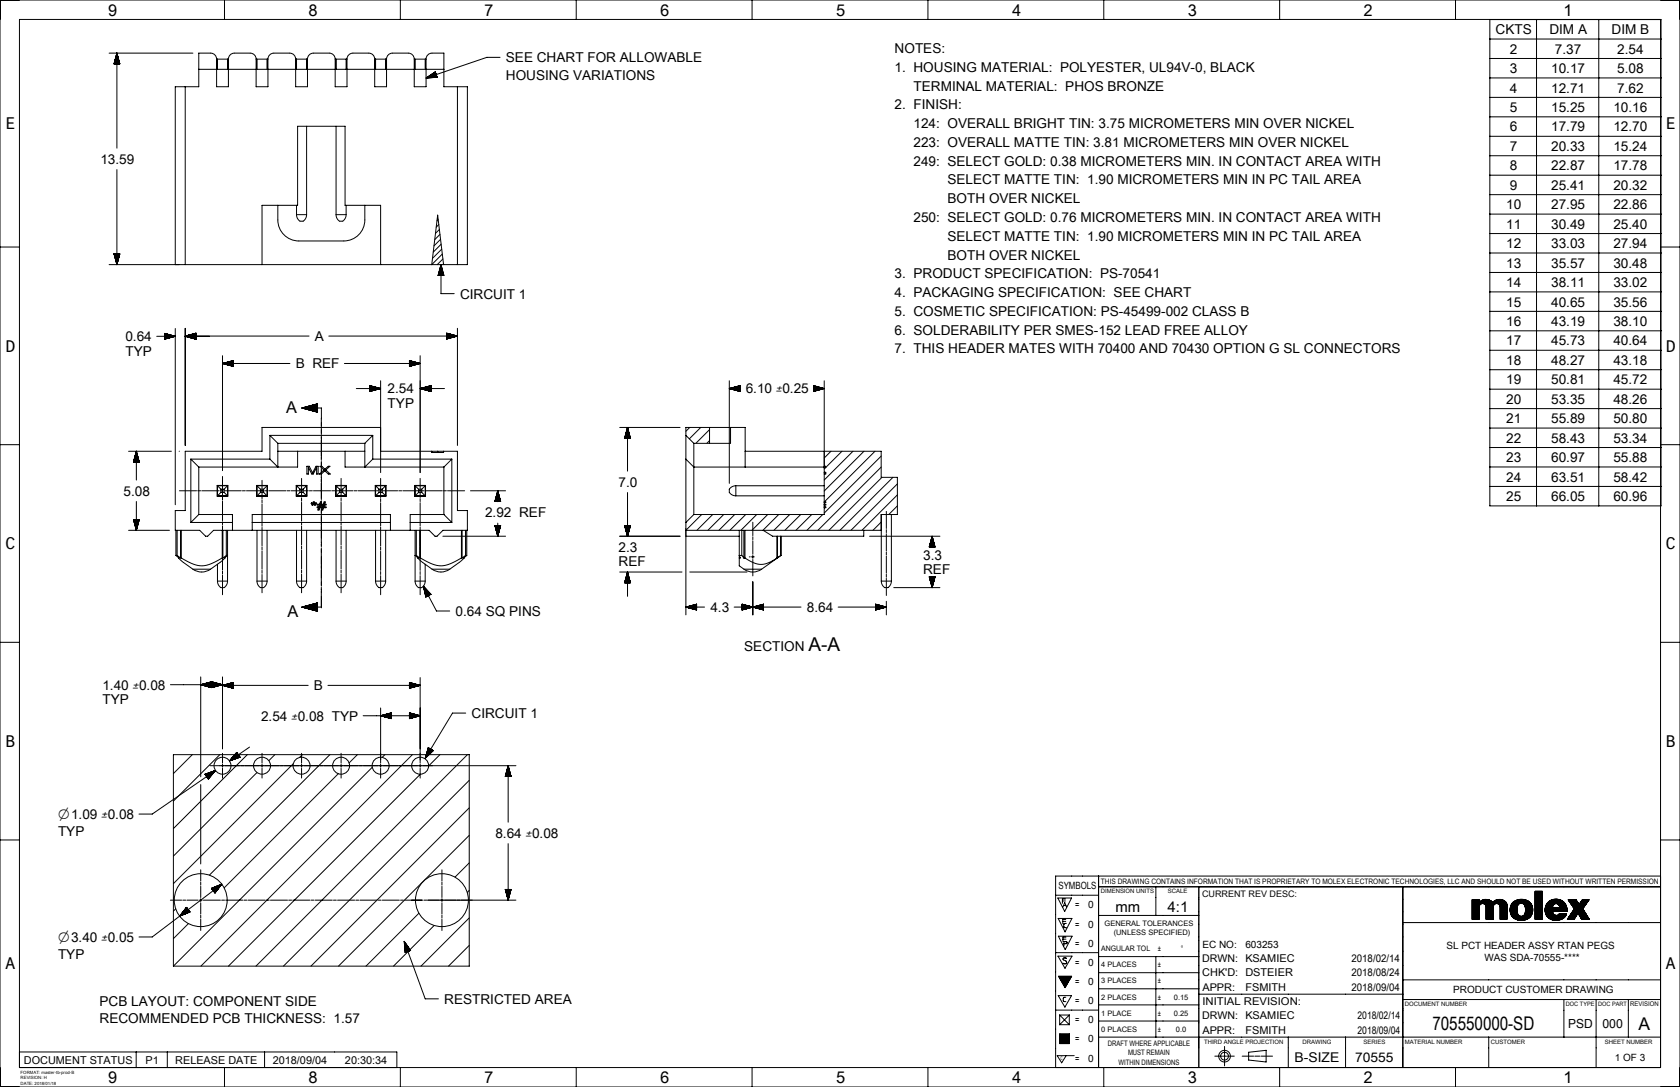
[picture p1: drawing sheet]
<svg xmlns="http://www.w3.org/2000/svg" width="432mm" height="279mm" viewBox="0 0 432 279" stroke-linecap="round" stroke-linejoin="round" font-family="sans-serif">
<defs><g id="words">
<text font-size="4.9" x="207.8" y="167.2">A-A</text>
<text font-size="4.8" x="368.2" y="264.8">705550000-SD</text>
<text font-size="4.5" x="421.2" y="264.7">A</text>
<g font-size="4.2">
<text x="27.7" y="4">9</text>
<text x="79.2" y="4">8</text>
<text x="124.4" y="4">7</text>
<text x="169.6" y="4">6</text>
<text x="214.8" y="4">5</text>
<text x="260" y="4">4</text>
<text x="305.2" y="4">3</text>
<text x="350.4" y="4">2</text>
<text x="401.8" y="4">1</text>
<text x="1.4" y="33.3">E</text>
<text x="428.2" y="33.3">E</text>
<text x="1.4" y="90.4">D</text>
<text x="428.2" y="90.4">D</text>
<text x="73.6" y="106.3">A</text>
<text x="1.4" y="141.2">C</text>
<text x="428.2" y="141.2">C</text>
<text x="73.9" y="158.7">A</text>
<text x="1.4" y="192">B</text>
<text x="428.2" y="192">B</text>
<text x="1.4" y="249.2">A</text>
<text x="428.2" y="249.2">A</text>
<text x="27.7" y="278.4">9</text>
<text x="79.2" y="278.4">8</text>
<text x="124.4" y="278.4">7</text>
<text x="169.6" y="278.4">6</text>
<text x="214.8" y="278.4">5</text>
<text x="260" y="278.4">4</text>
<text x="305.2" y="278.4">3</text>
<text x="350.4" y="278.4">2</text>
<text x="401.8" y="278.4">1</text>
</g>
<g font-size="3.9">
<text x="286.7" y="234.4">mm</text>
<text x="300.1" y="234.4">4:1</text>
</g>
<g font-size="3.8">
<text x="14.9" y="210.5">⌀1.09</text>
<text x="14.9" y="242.1">⌀3.40</text>
</g>
<g font-size="3.5">
<text x="384.4" y="8.8">CKTS</text>
<text x="398.2" y="8.8">DIM A</text>
<text x="414.2" y="8.8">DIM B</text>
<text x="130" y="16">SEE CHART FOR ALLOWABLE</text>
<text x="229.9" y="13.6">NOTES:</text>
<text x="388.1" y="13.8">2</text>
<text x="399.7" y="13.8">7.37</text>
<text x="415.7" y="13.8">2.54</text>
<text x="130" y="20.5">HOUSING VARIATIONS</text>
<text x="229.9" y="18.4">1. HOUSING MATERIAL: POLYESTER, UL94V-0, BLACK</text>
<text x="234.8" y="23.3">TERMINAL MATERIAL: PHOS BRONZE</text>
<text x="388.1" y="18.8">3</text>
<text x="388.1" y="23.8">4</text>
<text x="398.7" y="18.8">10.17</text>
<text x="398.7" y="23.8">12.71</text>
<text x="415.7" y="18.8">5.08</text>
<text x="415.7" y="23.8">7.62</text>
<text x="229.9" y="28.1">2. FINISH:</text>
<text x="388.1" y="28.8">5</text>
<text x="398.7" y="28.8">15.25</text>
<text x="414.7" y="28.8">10.16</text>
<text x="234.8" y="32.9">124: OVERALL BRIGHT TIN: 3.75 MICROMETERS MIN OVER NICKEL</text>
<text x="388.1" y="33.8">6</text>
<text x="398.7" y="33.8">17.79</text>
<text x="414.7" y="33.8">12.70</text>
<text x="234.8" y="37.7">223: OVERALL MATTE TIN: 3.81 MICROMETERS MIN OVER NICKEL</text>
<text x="388.1" y="38.8">7</text>
<text x="398.7" y="38.8">20.33</text>
<text x="414.7" y="38.8">15.24</text>
<text x="25.8" y="42.1">13.59</text>
<text x="234.8" y="42.6">249: SELECT GOLD: 0.38 MICROMETERS MIN. IN CONTACT AREA WITH</text>
<text x="243.5" y="47.4">SELECT MATTE TIN: 1.90 MICROMETERS MIN IN PC TAIL AREA</text>
<text x="388.1" y="43.8">8</text>
<text x="398.7" y="43.8">22.87</text>
<text x="414.7" y="43.8">17.78</text>
<text x="243.5" y="52.2">BOTH OVER NICKEL</text>
<text x="387.1" y="53.8">10</text>
<text x="388.1" y="48.8">9</text>
<text x="398.7" y="48.8">25.41</text>
<text x="398.7" y="53.8">27.95</text>
<text x="414.7" y="48.8">20.32</text>
<text x="414.7" y="53.8">22.86</text>
<text x="234.8" y="57.1">250: SELECT GOLD: 0.76 MICROMETERS MIN. IN CONTACT AREA WITH</text>
<text x="387.1" y="58.8">11</text>
<text x="398.7" y="58.8">30.49</text>
<text x="414.7" y="58.8">25.40</text>
<text x="243.5" y="61.9">SELECT MATTE TIN: 1.90 MICROMETERS MIN IN PC TAIL AREA</text>
<text x="387.1" y="63.8">12</text>
<text x="398.7" y="63.8">33.03</text>
<text x="414.7" y="63.8">27.94</text>
<text x="229.9" y="71.5">3. PRODUCT SPECIFICATION: PS-70541</text>
<text x="243.5" y="66.7">BOTH OVER NICKEL</text>
<text x="387.1" y="68.8">13</text>
<text x="398.7" y="68.8">35.57</text>
<text x="414.7" y="68.8">30.48</text>
<text x="118.2" y="76.7">CIRCUIT 1</text>
<text x="229.9" y="76.4">4. PACKAGING SPECIFICATION: SEE CHART</text>
<text x="387.1" y="73.8">14</text>
<text x="398.7" y="73.8">38.11</text>
<text x="414.7" y="73.8">33.02</text>
<text x="229.9" y="81.2">5. COSMETIC SPECIFICATION: PS-45499-002 CLASS B</text>
<text x="387.1" y="78.8">15</text>
<text x="387.1" y="83.8">16</text>
<text x="398.7" y="78.8">40.65</text>
<text x="398.7" y="83.8">43.19</text>
<text x="414.7" y="78.8">35.56</text>
<text x="414.7" y="83.8">38.10</text>
<text x="32.2" y="87.7">0.64</text>
<text x="80.9" y="87.6">A</text>
<text x="229.9" y="86">6. SOLDERABILITY PER SMES-152 LEAD FREE ALLOY</text>
<text x="387.1" y="88.8">17</text>
<text x="398.7" y="88.8">45.73</text>
<text x="414.7" y="88.8">40.64</text>
<text x="32.2" y="91.4">TYP</text>
<text x="76" y="94.7">B REF</text>
<text x="229.9" y="90.8">7. THIS HEADER MATES WITH 70400 AND 70430 OPTION G SL CONNECTORS</text>
<text x="387.1" y="93.8">18</text>
<text x="398.7" y="93.8">48.27</text>
<text x="414.7" y="93.8">43.18</text>
<text x="99.6" y="101.1">2.54</text>
<text x="191.7" y="101.1">6.10</text>
<text x="387.1" y="98.8">19</text>
<text x="398.7" y="98.8">50.81</text>
<text x="414.7" y="98.8">45.72</text>
<text x="99.6" y="104.9">TYP</text>
<text x="387.1" y="103.8">20</text>
<text x="398.7" y="103.8">53.35</text>
<text x="414.7" y="103.8">48.26</text>
<text x="387.1" y="108.8">21</text>
<text x="387.1" y="113.8">22</text>
<text x="398.7" y="108.8">55.89</text>
<text x="398.7" y="113.8">58.43</text>
<text x="414.7" y="108.8">50.80</text>
<text x="414.7" y="113.8">53.34</text>
<text x="387.1" y="118.8">23</text>
<text x="398.7" y="118.8">60.97</text>
<text x="414.7" y="118.8">55.88</text>
<text x="159" y="125.1">7.0</text>
<text x="387.1" y="123.8">24</text>
<text x="398.7" y="123.8">63.51</text>
<text x="414.7" y="123.8">58.42</text>
<text x="31.8" y="127.4">5.08</text>
<text x="387.1" y="128.8">25</text>
<text x="398.7" y="128.8">66.05</text>
<text x="414.7" y="128.8">60.96</text>
<text x="124.7" y="133">2.92 REF</text>
<text x="159" y="141.8">2.3</text>
<text x="237.3" y="143.8">3.3</text>
<text x="159" y="145.6">REF</text>
<text x="237.3" y="147.6">REF</text>
<text x="117.1" y="158.3">0.64 SQ PINS</text>
<text x="182.6" y="157.3">4.3</text>
<text x="207.4" y="157.3">8.64</text>
<text x="191.3" y="167.2">SECTION</text>
<text x="26.3" y="177.3">1.40</text>
<text x="80.7" y="177.4">B</text>
<text x="26.3" y="181">TYP</text>
<text x="67.1" y="185.2">2.54</text>
<text x="121.2" y="184.6">CIRCUIT 1</text>
<text x="14.9" y="214.8">TYP</text>
<text x="127.3" y="215.4">8.64</text>
<text x="14.9" y="246.4">TYP</text>
<text x="25.6" y="258.5">PCB LAYOUT: COMPONENT SIDE</text>
<text x="25.6" y="262.9">RECOMMENDED PCB THICKNESS: 1.57</text>
<text x="114.2" y="258">RESTRICTED AREA</text>
<text x="332.7" y="273">B-SIZE</text>
</g>
<text font-size="3.4" x="348.3" y="273">70555</text>
<g font-size="3.2">
<text x="403.1" y="264.3">PSD</text>
<text x="411.9" y="264.3">000</text>
</g>
<g font-size="3.1">
<text x="199.5" y="101.1">±0.25</text>
<text x="34.1" y="177.3">±0.08</text>
<text x="74.9" y="185.2">±0.08 TYP</text>
<text x="26.1" y="210.5">±0.08</text>
<text x="135.1" y="215.4">±0.08</text>
<text x="26.1" y="242.1">±0.05</text>
</g>
<g font-size="2.8">
<text x="309" y="251">CHK'D: DSTEIER</text>
<text x="320.1" y="254.6">FSMITH</text>
<text x="309" y="258.3">INITIAL REVISION:</text>
<text x="320.1" y="265.7">FSMITH</text>
<text x="6.1" y="273.4">DOCUMENT STATUS</text>
<text x="37.4" y="273.4">P1</text>
<text x="45" y="273.4">RELEASE DATE</text>
<text x="70.1" y="273.4">2018/09/04</text>
<text x="88.7" y="273.4">20:30:34</text>
</g>
<g font-size="2.7">
<text x="309" y="247.3">DRWN: KSAMIEC</text>
<text x="347.4" y="247.3">2018/02/14</text>
<text x="347.4" y="250.9">2018/08/24</text>
<text x="309" y="254.6">APPR:</text>
<text x="347.4" y="254.6">2018/09/04</text>
<text x="309" y="262">DRWN: KSAMIEC</text>
<text x="348.9" y="262">2018/02/14</text>
<text x="309" y="265.7">APPR:</text>
<text x="348.9" y="265.7">2018/09/04</text>
</g>
<g font-size="2.6">
<text x="272.1" y="228.6">SYMBOLS</text>
<text x="276.4" y="233.5">=</text>
<text x="279.7" y="233.5">0</text>
<text x="276.4" y="238.4">=</text>
<text x="279.7" y="238.4">0</text>
<text x="276.4" y="243.3">=</text>
<text x="279.7" y="243.3">0</text>
<text x="309" y="243.6">EC NO:</text>
<text x="320.1" y="243.6">603253</text>
<text x="371.8" y="243.8">SL PCT HEADER ASSY RTAN PEGS</text>
<text x="276.4" y="248.2">=</text>
<text x="279.7" y="248.3">0</text>
<text x="381.5" y="247.1">WAS SDA-70555-****</text>
<text x="276.4" y="253.2">=</text>
<text x="279.7" y="253.2">0</text>
<text x="373.5" y="255.3">PRODUCT CUSTOMER DRAWING</text>
<text x="276.4" y="258.1">=</text>
<text x="276.4" y="263">=</text>
<text x="279.7" y="258.1">0</text>
<text x="279.7" y="263">0</text>
<text x="276.4" y="267.9">=</text>
<text x="279.7" y="267.9">0</text>
<text x="276.4" y="272.9">=</text>
<text x="279.7" y="272.9">0</text>
<text x="415.1" y="272.8">1 OF 3</text>
</g>
<text font-size="2.3" x="308.9" y="230.5">CURRENT REV DESC:</text>
<g font-size="1.9">
<text x="283" y="227.3">THIS DRAWING CONTAINS INFORMATION THAT IS PROPRIETARY TO MOLEX ELECTRONIC TECHNOLOGIES, LLC AND SHOULD NOT BE USED WITHOUT WRITTEN PERMISSION</text>
<text x="283.9" y="238">GENERAL TOLERANCES</text>
<text x="283" y="244.5">ANGULAR TOL</text>
<text x="286.3" y="240.4">(UNLESS SPECIFIED)</text>
<text x="297.6" y="244.5">±</text>
<text x="303.5" y="244.5">°</text>
<text x="283" y="248.7">4 PLACES</text>
<text x="297.6" y="248.6">±</text>
<text x="283" y="252.8">3 PLACES</text>
<text x="283" y="256.9">2 PLACES</text>
<text x="297.6" y="252.8">±</text>
<text x="297.6" y="256.9">±</text>
<text x="301.7" y="256.9">0.15</text>
<text x="283" y="261.1">1 PLACE</text>
<text x="297.6" y="261.1">±</text>
<text x="301.7" y="261.1">0.25</text>
<text x="283.1" y="265.2">0 PLACES</text>
<text x="284.8" y="268.7">DRAFT WHERE APPLICABLE</text>
<text x="297.6" y="265.2">±</text>
<text x="302.3" y="265.2">0.0</text>
<text x="287.5" y="273.6">WITHIN DIMENSIONS</text>
<text x="289.9" y="271.2">MUST REMAIN</text>
</g>
<text font-size="1.7" x="419" y="258.6">REVISION</text>
<g font-size="1.5">
<text x="282.9" y="229.6">DIMENSION UNITS</text>
<text x="300.1" y="229.6">SCALE</text>
<text x="361.1" y="258.6">DOCUMENT NUMBER</text>
<text x="402.5" y="258.6">DOC TYPE</text>
<text x="410.8" y="258.6">DOC PART</text>
<text x="309.5" y="268.3">THIRD ANGLE PROJECTION</text>
<text x="334.8" y="268.3">DRAWING</text>
<text x="350.4" y="268.3">SERIES</text>
<text x="361.1" y="268.2">MATERIAL NUMBER</text>
<text x="383.2" y="268.3">CUSTOMER</text>
<text x="412.5" y="268.3">SHEET NUMBER</text>
</g>
<text font-size="1.3" x="272.6" y="272.5">C</text>
<g font-size="1.1">
<text x="5.3" y="276">FORMAT: master-tb-prod-B</text>
<text x="5.3" y="277.4">REVISION: H</text>
<text x="5.3" y="278.8">DATE: 2018/01/18</text>
</g>
</g></defs>
<g fill="none" stroke="#000" stroke-width=".26">
<path d="M0 0h431.8v279.4h-431.8zM28 13.7h21.6M29.3 16.4h1.5M29.3 16.4h.1M29.4 16.1v.3M29.4 15.9v.5M29.5 15.6v.8M29.6 15.5v.9M29.6 15.2v1.2M29.7 15v1.4M29.8 14.7v1.7M29.8 14.4v2"/>
<path d="M29.9 14.2v2.2M30 13.9v2.5M30 13.8v2.6M30 13.7v24.4M30 13.7l-.7 2.7M30 13.7l.8 2.7M30.1 13.9v2.5M30.2 14.1v2.3M30.3 14.4v2M30.3 14.6v1.8M30.4 14.9v1.5M30.4 15.1v1.3"/>
<path d="M30.5 15.4v1M30.6 15.6v.8M30.6 15.8v.6M30.7 16v.4M30.8 16.3v.1M51.1 17.8h63M55.7 15.2a1.52 1.52 0 0 0-1.6-1.5h-3v8.6h-6.1v45.7M55.7 15.2h.1v2.6M55.7 15.2v7.1h3v-7.1M55.9 17.8v-2.6h2.6v2.6M57.7 0v5M58.7 15.2a1.52 1.52 0 0 1 1.5-1.5h4.1a1.52 1.52 0 0 1 1.5 1.5"/>
<path d="M58.7 15.2h-.1v2.6M65.8 15.2h.2v2.6M65.8 15.2v7.1h3.1v-7.1M66.1 17.8v-2.6h2.5v2.6M68.9 15.2a1.52 1.52 0 0 1 1.5-1.5h4.1a1.52 1.52 0 0 1 1.5 1.5M68.9 15.2h-.2v2.6M76 15.2h.1v2.6M76 15.2v7.1h3v-7.1M76.2 17.8v-2.6h2.6v2.6M79 15.2a1.52 1.52 0 0 1 1.5-1.5h4.1a1.52 1.52 0 0 1 1.5 1.5M79 15.2h-.1v2.6M86.1 15.2h.2v2.6"/>
<path d="M86.1 15.2v7.1h3.1v-7.1M86.4 17.8v-2.6h2.6v2.6M89.2 15.2a1.52 1.52 0 0 1 1.5-1.5h4.1a1.52 1.52 0 0 1 1.5 1.5M89.2 15.2h-.2v2.6M96.3 15.2h.1v2.6M96.3 15.2v7.1h3v-7.1M96.5 17.8v-2.6h2.6v2.6M99.3 15.2a1.52 1.52 0 0 1 1.6-1.5h4a1.52 1.52 0 0 1 1.6 1.5M99.3 15.2h-.1v2.6M102.9 0v5M106.5 15.2h.1v2.6M106.5 15.2v7.1h3v-7.1"/>
<path d="M106.7 17.8v-2.6h2.6v2.6M109.5 15.2a1.52 1.52 0 0 1 1.5-1.5h3.1v8.6h6v45.7h-92.1M109.5 15.2h-.1v2.6M110.1 19.7l2-.7-2.2 .8M110.7 19.2l1.3-.4-1.4 .5M111.4 19.9l.9-.3-1.1 .3M111.4 18.8l.5-.2-.8 .4M111.9 18.5l.4 1.4M111.9 18.5l-2.4 1.6M111.9 18.5h.1M111.9 18.5l-.2 .1M111.9 18.6l-.4 .1"/>
<path d="M112 18.8l-1.1 .3M112 18.9l-1.8 .7M112.1 19.1l-2.3 .8M112.1 19.2l-2.3 .8M112.2 19.9l.1-.1-.3 .1M112.2 19.3l-2.2 .7M112.2 19.3l-2 .7M112.2 19.4l-1.8 .6M112.2 19.5l-1.4 .5M112.2 19.5l-1.2 .5M112.3 19.7l-.5 .2M112.3 19.9h.1"/>
<path d="M112.3 19.9l-2.8 .2M128.5 14.7h-3.4l-15.6 5.4M148.1 0v5M193.3 0v5M238.5 0v5M283.7 0v5M328.9 0v5M374.1 0v5M382.9 10h44M382.9 15h44M394.9 5v125M410.9 5v125"/>
<path d="M426.8 5v269.4h-421.8v-269.4h421.9v125h-44v-125M47.6 22.3v45.7M78.8 32.5v22.7M86.4 32.5v22.7M117.6 22.3v45.7M382.9 20h44M382.9 25h44M382.9 30h44M382.9 35h44M30 43.6v24.4M71.4 52.8a10.4 10.4 0 0 0 .6 6.2 5.4 5.4 0 0 0 4.8 2.9h11.6a5.4 5.4 0 0 0 5.4-5.4v-3.7M76.2 55.2l.2 .9 .7 .8h.8l.3-.2 .4-.7 .2-.8"/>
<path d="M76.2 52.8v2.4M76.2 55.2h2.6M86.4 55.2l.2 .9 .7 .8h.8l.2-.2 .5-.7 .2-.8M86.4 55.2h2.6M89 52.8v2.4M112.6 56.5l-.3 .3M112.8 57.7l-.7 .7M112.9 59l-1 1M382.9 40h44M382.9 45h44M382.9 50h44M382.9 55h44"/>
<path d="M0 63.5h5M29.3 65.3h1.5M29.3 65.3l.7 2.7M29.3 65.3h.1M29.3 65.3l.1 .3M29.4 65.3v.4M29.5 65.3v.7M29.5 65.3l.1 .9M29.6 65.3v1.2M29.7 65.3v1.4M29.7 65.3l.1 1.7M29.8 65.3v2"/>
<path d="M29.9 65.3v2.1M29.9 65.3l.1 2.4M30 65.3v2.6M30.2 65.3l-.1 2.4M30.2 65.3v2.2M30.3 65.3v2M30.4 65.3l-.1 1.8M30.4 65.3v1.5M30.5 65.3l-.1 1.3M30.5 65.3v1M30.6 65.3v.8M30.7 65.3l-.1 .5"/>
<path d="M30.7 65.3v.3M30.8 65.3v.1M30.8 65.3l-.8 2.7M67.3 68v-15.2h9.2v-20.3h12.2v20.3h9.1v15.2M112.6 70.8h1.5M112.7 70.6v.2M112.7 70.4v.4M112.8 70.2v.6M112.9 69.8v1M112.9 69.6v1.2M113 69.4v1.4M113 69.2v1.6"/>
<path d="M113.1 60.2l-1.4 1.4M113.1 68.9v1.9M113.2 68.7v2.1M113.2 68.5v2.3M113.2 61.5l-1.7 1.7M113.3 68.3v2.5M113.3 68v7.5h3.4M113.3 68l-.7 2.8M113.3 68l.8 2.8M113.4 62.8l-2 2M113.4 68.3v2.5M113.5 68.5v2.3"/>
<path d="M113.5 68.7v2.1M113.5 64l-2.3 2.4M113.6 68.9v1.9M113.7 69.2v1.6M113.7 65.3l-2.7 2.7 1.5-12.7 1.5 12.7M113.7 69.4v1.4M113.8 69.6v1.2M113.8 66.6l-1.4 1.4M113.9 70v.8M113.9 70.2v.6M114 70.4v.4M114 67.8l-.2 .2"/>
<path d="M114 70.6v.2M382.9 60h44M382.9 65h44M382.9 70h44M382.9 75h44M426.8 63.5h5M40.3 86.4h4.7M42.3 85.8l.6 .1M42.3 85.9h.9M42.3 86h1M42.3 86l1.3 .1M42.3 86.1h1.5"/>
<path d="M42.3 86.1l1.8 .1M42.3 86.2h2M42.3 86.3h2.3M42.3 86.3l2.6 .1M42.3 85.7h.1M42.3 85.8h.4M42.3 85.7l2.7 .7M42.3 85.7v1.5M42.3 87.2h.1M42.6 87.1l-.3 .1M42.8 87.1h-.5M43.1 87h-.8"/>
<path d="M43.2 86.9l-.9 .1M43.5 86.8l-1.2 .1M43.7 86.8h-1.4M44 86.7l-1.7 .1M44.2 86.7h-1.9M44.5 86.6h-2.2M44.7 86.5l-2.4 .1M45 86.5h-2.7M45 84.4v45.3M45 86.4l-2.7 .8M47.6 84.4v30.1M47.6 86.4h31.8"/>
<path d="M47.6 86.4h6.3M47.6 86.4l2.8 .7h-.3M47.6 86.4l2.8 .8M47.7 86.5h2.7M47.9 86.3h2.5M48 86.5h2.4M48.1 86.3h2.3M48.2 86.6h2.2M48.4 86.2h2M48.5 86.7h1.9M48.6 86.1h1.8M48.7 86.7h1.7"/>
<path d="M48.8 86.1h1.6M48.9 86.8h1.5M49 86h1.4M49.1 86.8h1.3M49.3 85.9h1.1M49.4 86.9h1M49.5 85.9h.9M49.6 87h.8M49.8 85.8h.6M49.9 87.1h.5M50.1 85.7h.3l-2.8 .7M50.3 85.7h.1"/>
<path d="M50.4 87.2h.1M50.4 85.6v1.6M50.4 85.6l-2.8 .8M57.2 91.4v29.6M57.2 93.4h17.3M57.2 93.4l2.7 .8M57.4 93.4h2.5M57.4 93.5h2.5M57.6 93.3h2.3M57.6 93.5h2.3M57.9 93.3h2M57.9 93.6h2"/>
<path d="M58 93.2h1.9M58 93.7h1.9M58.3 93.1h1.6M58.3 93.7h1.6M58.5 93.1h1.4M58.5 93.8h1.4M58.8 93h1.1M58.8 93.9h1.1M59 93.9h.9M59.1 92.9h.8M59.3 92.9h.6M59.3 94h.6"/>
<path d="M59.5 94h.4M59.6 92.8h.3M59.7 92.7h.2M59.7 94.1h.2M59.9 92.7v1.5M59.9 92.7l-2.7 .7M84.5 86.4h33.1M88.5 93.4h19.5M91.6 99.9h6.2M95.1 99.3l.8 .1M95.1 99.4h1M95.1 99.4l1.3 .1"/>
<path d="M95.1 99.5h1.5M95.1 99.6h1.8M95.1 99.6l2 .1M95.1 99.7h2.3M95.1 99.8h2.5M95.1 99.1l2.7 .8M95.1 99.1v1.5M95.1 99.1l.1 .1M95.1 99.2h.4M95.1 99.3h.5M97.4 100h-2.3M97.7 99.9h-2.6"/>
<path d="M97.8 97.9v23.6M97.8 99.9l-2.7 .7M105.2 92.7v1.5M105.2 92.7l2.8 .7M105.2 92.7h.2M105.2 92.8h.4M105.2 92.8l.7 .1M105.2 92.9h.9M105.2 92.9l1.2 .1M105.2 93l1.5 .1M105.2 93.1h1.7M105.2 93.2h1.9"/>
<path d="M105.2 93.2l2.1 .1M105.2 93.3h2.4M105.2 93.4h2.6M105.4 94.1l-.2 .1M105.7 94l-.5 .1M105.9 94h-.7M106.2 93.9l-1 .1M106.4 93.9h-1.2M106.7 93.8h-1.5M106.9 93.7l-1.7 .1M107.1 93.7h-1.9M107.3 93.6h-2.1"/>
<path d="M107.6 93.5l-2.4 .1M107.8 93.5h-2.6M108 91.4v30.1M108 99.9h6.2M108 99.9l2.7 .7M108 93.4l-2.8 .8M108.1 99.9h2.6M108.2 99.8h2.5M108.4 100h2.3M108.5 99.7h2.2M108.7 99.7h2M108.9 99.6h1.8"/>
<path d="M109.2 99.5h1.5M109.4 99.5h1.3M109.7 99.4h1M109.9 99.4h.8M110.2 99.3h.5M110.4 99.2h.3M110.6 99.2h.1M110.7 99.1v1.5M110.7 99.1l-2.7 .8M114.8 85.8l.9 .1M114.8 85.9h1.1M114.8 86h1.3"/>
<path d="M114.8 86l1.5 .1M114.8 86.1h1.8M114.8 86.2h2M114.8 86.2l2.3 .1M114.8 86.3h2.5M114.8 87.1h.1M114.8 85.6l.1 .1M114.8 85.7h.3M114.8 85.8h.6M114.8 85.6l2.8 .8M114.8 85.6v1.5M115.1 87l-.3 .1"/>
<path d="M115.3 87h-.5M115.6 86.9l-.8 .1M115.9 86.8l-1.1 .1M116.1 86.8h-1.3M116.3 86.7l-1.5 .1M116.5 86.7h-1.7M116.8 86.6h-2M117 86.5l-2.2 .1M117.3 86.5h-2.5M117.5 86.4h-2.7M117.6 84.4v30.1M117.6 86.4l-2.8 .7"/>
<path d="M187.4 97.9v26.3M187.4 99.9l2.8 .7M187.5 99.9h2.7M187.6 99.8h2.6M187.8 100h2.4M187.9 99.7h2.3M188.2 99.7h2M188.4 99.6h1.8M188.7 99.5h1.5M188.9 99.5h1.3M189.2 99.4h1M189.3 99.4h.9"/>
<path d="M189.6 99.3h.6M189.8 99.2h.4M190.1 99.2h.1M190.2 99.8l-2.8 .1M190.2 99.1v1.5M190.2 99.1l-2.8 .8M209.1 99.3l.9 .1M209.1 99.4h1M209.1 99.4l1.3 .1M209.1 99.5h1.5M209.1 99.6h1.8M209.1 99.6l2 .1"/>
<path d="M209.1 99.7h2.3M209.1 99.8h2.6M209.1 99.8l2.7 .1M209.1 99.1l.1 .1M209.1 99.2h.4M209.1 99.3h.6M209.1 99.1l2.7 .8M209.1 99.1v1.5M211.5 100h-2.4M211.8 99.9h-2.7M211.8 97.9v31.7M211.8 99.9l-2.7 .7"/>
<path d="M382.9 80h44M382.9 85h44M382.9 90h44M382.9 95h44M0 114.3h5M33 116h11M34.3 118.7h1.5M34.3 118.6v.1M34.4 118.5v.2M34.5 118.2v.5M34.5 118v.7M34.6 117.7v1"/>
<path d="M34.6 117.5v1.2M34.7 117.2v1.5M34.8 117v1.7M34.8 116.8v1.9M34.9 116.5v2.2M35 116.3v2.4M35 116v7.4M35 116l-.7 2.7M35 116l.8 2.7M35.1 116.1v2.6M35.1 116.3v2.4M35.2 116.6v2.1"/>
<path d="M35.3 116.8v1.9M35.3 117v1.7M35.4 117.2v1.5M35.5 117.5v1.2M35.5 117.7v1M35.6 118v.7M35.6 118.2v.5M35.7 118.5v.2M35.8 118.6v.1M46 116h.1M49 118h20.4M49 118v16.3"/>
<path d="M49 118l2.1 2.1M69.4 111.9h26.4M69.4 111.9v6.1M69.4 111.9l2 2.1M71.4 114h22.4M71.4 116h22.4M71.4 114v6.1l-2-2.1M76.5 116v4.1h-25.4M77.6 104.9h5v2.8M77.6 104.9l4-1.1v2.1M77.6 104.9l4 1M77.7 104.9h3.9"/>
<path d="M77.8 104.8h3.8M78 105h3.6M78 104.8h3.6M78.2 105h3.4M78.2 104.7h3.4M78.4 105.1h3.2M78.5 104.6h3.1M78.7 105.2h2.9M78.7 104.6h2.9M78.9 119.9h.6l.8 1.7 .9-1.7h.6v2h-.4v-1.7l-.9 1.7h-.4l-.8-1.8v1.8h-.4zM78.9 105.2h2.7M79.1 104.5h2.5"/>
<path d="M79.2 105.3h2.4M79.3 104.4h2.3M79.5 105.4h2.1M79.5 104.4h2.1M79.7 105.4h1.9M79.8 104.3h1.8M79.9 105.5h1.7M80 104.2h1.6M80.2 105.6h1.4M80.2 104.2h1.4M80.4 105.6h1.2M80.5 104.1h1.1"/>
<path d="M80.7 105.7h.9M80.7 104.1h.9M80.9 105.7h.7M80.9 104h.7M81.1 105.8h.5M81.2 103.9h.4M81.4 105.9h.2M81.4 103.9h.2M81.6 105.9h.1M82.2 119.9a.92 .92 0 0 1 1.1 .5l.2 .2 .3-.2a.89 .89 0 0 1 1-.5l-1.1 .9 1.2 1.1h-.5l-.9-.9-.9 .9h-.5l1.2-1.1zM82.6 113.1v4.2M82.6 107.5v4.2"/>
<path d="M82.6 112v.8M82.6 117.6v.7M82.6 118.6v4.2M82.6 108.6v.9M82.6 110.5v.9M82.6 112.3v5.6M82.6 118.8v1M88.7 116v4.1h25.4M93.8 114v6.1l2-2.1M95.1 100.6h.1M95.4 100.5l-.3 .1M95.6 100.5h-.5"/>
<path d="M95.8 118h20.3M95.8 111.9v6.1M95.8 111.9l-2 2.1M95.8 100.4l-.7 .1M96 100.4h-.9M96.3 100.3h-1.2M96.5 100.2l-1.4 .1M96.8 100.2h-1.7M97 100.1h-1.9M97.3 100l-2.2 .1M97.8 109.9h-30.5v6.1h-19.7v15.2h-2.6v5.1h6.3l1.5 1.5h.6l1.5-1.5h55.4l1.5 1.5h.5l1.5-1.5h6.3v-5.1h-2.5v-15.2h-19.8M108.6 100h2.1"/>
<path d="M108.8 100.1h1.9M109 100.2h1.7M109.3 100.2h1.4M109.5 100.3h1.2M109.8 100.4h.9M110 100.4h.7M110.3 100.5h.4M110.5 100.5h.2M110.7 100.6h.1M111 116v.3h3v-.3M112.5 116v.3M116.1 118v16.3"/>
<path d="M116.1 118l-2 2.1M159.3 109.9h15.5M160.5 112.6h1.5M160.6 112.4v.2M160.7 112.2v.4M160.7 112v.6M160.8 111.8v.8M160.9 111.5v1.1M160.9 111.3v1.3M161 111v1.6M161 110.8v1.8M161.1 110.5v2.1"/>
<path d="M161.2 110.3v2.3M161.2 110.1v2.5M161.3 109.9v11.2M161.3 109.9l-.8 2.7M161.3 109.9l.7 2.7M161.3 110.1v2.5M161.4 110.3v2.3M161.5 110.5v2.1M161.5 110.7v1.9M161.6 111v1.6M161.6 111.2v1.4M161.7 111.5v1.1"/>
<path d="M161.8 111.7v.9M161.8 112v.6M161.9 112.1v.5M162 112.4v.2M162 112.6h.1M176.3 111.9l2 2.1M176.3 118l2 2.1h33.5M177.3 109.9l-1 1M178.3 114h4.1M178.3 114v18.3M180.1 109.9l-2.9 2.9M182.4 109.9h5.4"/>
<path d="M182.4 109.9h-6.1v48.1M182.4 109.9v4.1M182.4 113.3l-.7 .7M182.4 110.4l-3.6 3.6M187.8 109.9v4.1h-5.4M187.8 109.9h3.7v10.2M188 100h2.2M188.3 100.1h1.9M188.5 100.2h1.7M188.8 100.2h1.4M189 100.3h1.2M189.2 100.4h1"/>
<path d="M189.4 100.4h.8M189.7 100.5h.5M189.9 100.5h.3M190.2 100.6h.1M191.5 116h35v6.7h4.1v9.6h-4.1v17.1M209.1 100.6h.1M209.4 100.5l-.3 .1M209.6 100.5h-.5M209.9 100.4l-.8 .1M210 100.4h-.9M210.3 100.3h-1.2M210.5 100.2l-1.4 .1"/>
<path d="M210.8 100.2h-1.7M211 100.1h-1.9M211.3 100l-2.2 .1M211.8 119.9h.4v.3h-.4M213.6 116l-1.8 1.7M216.4 116l-4.6 4.6M219.2 116l-7.4 7.4M222.1 116l-10.3 10.2M224.9 116l-13.1 13 .4 .1h-.4M226.5 117.2l-14.7 14.7M382.9 100h44M382.9 105h44"/>
<path d="M382.9 110h44M382.9 115h44M426.8 114.3h5M33 136.3h10.5M34.3 133.6h1.5M34.3 133.6l.7 2.7M34.3 133.6v.1M34.4 133.6v.2M34.4 133.6l.1 .5M34.5 133.6v.7M34.5 133.6l.1 1M34.6 133.6v1.2"/>
<path d="M34.7 133.6v1.5M34.7 133.6l.1 1.7M34.8 133.6v2M34.9 133.6v2.2M34.9 133.6l.1 2.4M35 128.9v7.4M35.1 133.6v2.6M35.2 133.6l-.1 2.4M35.2 133.6v2.1M35.3 133.6v2M35.4 133.6l-.1 1.7M35.4 133.6v1.5"/>
<path d="M35.5 133.6v1.2M35.6 133.6l-.1 1M35.6 133.6v.7M35.7 133.6l-.1 .5M35.7 133.6v.2M35.8 133.6v.1M35.8 133.6l-.8 2.7M45.2 136.3v6.5M45.5 136.3v6.5M46.1 126.2h4.4M46.4 136.3v7.1M46.6 136.3v7.1"/>
<path d="M49 134.3h10.7M50.8 126.2h.8M51.1 132.3h8.6v4M51.1 120.1v12.2M51.1 132.3l-2.1 2M51.9 126.2h4.4M55.8 124.8h2.8v2.7h-2.8zM55.9 124.9l.9 .8M55.9 127.4v.1M55.9 127.4h2.6M55.9 124.9h2.6M55.9 124.9v2.5"/>
<path d="M56.6 126.2h.7M56.8 126.6l-.9 .8M56.8 125.7h.8M56.8 126.6h.8M56.8 125.7v.9M57.1 136.3v7.1M57.2 128.8v5M57.2 122.5v5M57.2 127.8v.7M57.2 134.1v.8M57.2 135.2v5M57.3 136.3v7.1"/>
<path d="M57.6 126.6l.9 .8M57.6 125.7v.9M57.6 126.2h4.4M58.2 136.3v6.5M58.5 124.9l-.9 .8M58.5 127.4v.1M58.5 124.9v2.5M58.5 136.3v13.1M62.3 126.2h.7M63.3 126.2h4.4M64.8 136.3v-4h35.5v4M64.8 134.3h35.5"/>
<path d="M66 124.8h2.7v2.7h-2.7zM66.1 124.9l.8 .8M66.1 127.4v.1M66.1 127.4h2.5M66.1 124.9h2.5M66.1 124.9v2.5M66.1 136.3v13.1M66.9 126.6l-.8 .8M66.9 125.7h.9M66.9 126.6h.9M66.9 125.7v.9M67.3 128.5v.7"/>
<path d="M67.3 123.5v4.7M67.3 129.5v4.7M67.3 134.5v.8M67.3 135.6v4.7M67.8 126.6l.8 .8M67.8 125.7v.9M68 126.2h.8M68.6 124.9l-.8 .8M68.6 127.4v.1M68.6 124.9v2.5M68.6 136.3v13.1M69.1 126.2h4.4"/>
<path d="M73.8 126.2h.7M74.8 126.2h4.4M76.1 124.8h2.8v2.7h-2.8zM76.2 127.4v.1M76.2 124.9l.9 .8M76.2 127.4h2.6M76.2 124.9h2.6M76.2 124.9v2.5M76.2 136.3v13.1M77.1 126.6l-.9 .8M77.1 125.7v.9M77.1 125.7h.8"/>
<path d="M77.1 126.6h.8M77.5 123v4.8M77.5 128.1v.7M77.5 129.1v4.8M77.5 134.2v.8M77.5 135.3v4.8M77.9 126.6l.9 .8M77.9 125.7v.9M78.8 127.4v.1M78.8 124.9l-.9 .8M78.8 124.9v2.5M78.8 136.3v13.1"/>
<path d="M79.5 126.2h.8M80.1 129.2l.4 .2v-.4h.3v.4l.4-.2 .1 .2-.5 .1 .4 .3-.3 .1-.3-.3-.2 .3-.3-.1 .4-.3-.5-.1zM80.6 126.2h4.4M81.5 129.6h.7l.1-.6h.3l-.1 .6h.6l.2-.6h.3l-.2 .6h.4v.2h-.4l-.2 .5h.6v.2h-.7l-.1 .6h-.3l.1-.6h-.6l-.2 .6h-.3l.2-.6h-.4v-.2h.4l.2-.5h-.6zM82.4 129.8h.7l-.2 .5h-.7zM82.6 129.8v4.2M82.6 123.1v.8M82.6 124.2v4.2M82.6 128.7v.8M82.6 134.3v.7M82.6 135.3v4.2M82.6 139.8v.8"/>
<path d="M82.6 120.7v.9M82.6 122.5v5.6M82.6 129.1v.9M82.6 130.9v1M82.6 132.8v5.6M82.6 139.3v.9M85.3 126.2h.7M86.3 124.8h2.7v2.7h-2.7zM86.3 126.2h4.4M86.4 127.4v.1M86.4 124.9l.9 .8M86.4 127.4h2.6"/>
<path d="M86.4 124.9h2.6M86.4 124.9v2.5M86.4 136.3v13.1M87.3 126.6l-.9 .8M87.3 125.7h.8M87.3 126.6h.8M87.3 125.7v.9M87.7 123v4.8M87.7 128.1v.7M87.7 129.1v4.8M87.7 134.2v.8M87.7 135.3v4.8"/>
<path d="M88.1 126.6l.9 .8M88.1 125.7v.9M89 127.4v.1M89 124.9l-.9 .8M89 124.9v2.5M89 136.3v13.1M91 126.2h.8M92.1 126.2h4.3M96.4 124.8h2.8v2.7h-2.8zM96.5 127.4v.1M96.5 124.9l.9 .8M96.5 127.4h2.6"/>
<path d="M96.5 124.9h2.6M96.5 124.9v2.5M96.5 136.3v13.1M96.7 126.2h.8M97.4 126.6l-.9 .8M97.4 125.7h.8M97.4 126.6h.8M97.4 125.7v.9M97.8 126.2h4.4M97.8 123v4.9M97.8 128.2v.7M97.8 129.2v4.9"/>
<path d="M97.8 134.4v.8M97.8 135.5v4.9M98.2 126.6l.9 .8M98.2 125.7v.9M99.1 127.4v.1M99.1 124.9l-.9 .8M99.1 124.9v2.5M99.1 136.3v13.1M102.5 126.2h.7M103.5 126.2h4.4M105.4 134.3h10.7M106.6 124.8h2.8v2.7h-2.8z"/>
<path d="M106.7 136.3v13.1M106.7 124.9l.9 .8M106.7 127.4v.1M106.7 127.4h2.6M106.7 124.9h2.6M106.7 124.9v2.5M107 136.3v6.5M107.6 126.6l-.9 .8M107.6 125.7h.8M107.6 126.6h.8M107.6 125.7v.9M107.9 136.3v7.1"/>
<path d="M108 123v4.9M108 128.2v.7M108 129.2v4.9M108 134.4v.8M108 135.5v4.9M108.1 136.3v7.1M108.2 126.2h.8M108.4 126.6l.9 .8M108.4 125.7v.9M109.3 126.2h4.4M109.3 124.9l-.9 .8M109.3 127.4v.1"/>
<path d="M109.3 124.9v2.5M113.8 137.8h16.1M114 126.2h.7M114.1 132.3h-8.7v4M114.1 120.1v12.2M114.1 132.3l2 2M115 126.2h4.4M118.6 136.3v7.1M118.8 136.3v7.1M119.7 136.3v6.5M120 136.3v6.5M120.9 126.2h9"/>
<path d="M127.2 135.1h1.5M127.2 135.1l.7 2.7M127.2 128.9h1.5M127.2 135.1l.1 .2M127.3 128.7v.2M127.3 135.1v.4M127.3 128.5v.4M127.3 135.1l.1 .6M127.4 128.2v.7M127.4 135.1v.8M127.4 128v.9M127.5 135.1v1.1"/>
<path d="M127.5 127.8v1.1M127.5 135.1l.1 1.3M127.6 127.6v1.3M127.6 135.1v1.6M127.6 127.3v1.6M127.7 135.1v1.8M127.7 127.1v1.8M127.7 135.1l.1 2.1M127.8 126.8v2.1M127.8 135.1v2.4M127.8 126.5v2.4M127.9 135.1v2.5"/>
<path d="M127.9 126.3v2.6M127.9 126.2v2.8M127.9 134.5v3.3M127.9 126.2l-.7 2.7M127.9 126.2l.8 2.7M128 126.3v2.6M128 135.1v2.5M128 126.5v2.4M128.1 135.1l-.1 2.4M128.1 126.8v2.1M128.1 135.1v2.1M128.2 127v1.9"/>
<path d="M128.2 135.1v1.9M128.2 127.3v1.6M128.3 135.1l-.1 1.6M128.3 127.5v1.4M128.3 135.1v1.4M128.4 127.8v1.1M128.4 135.1v1.1M128.4 128v.9M128.5 135.1l-.1 .9M128.5 128.2v.7M128.5 135.1v.6M128.5 128.4v.5"/>
<path d="M128.6 135.1l-.1 .5M128.6 128.7v.2M128.6 135.1v.2M128.7 128.9h.1M128.7 135.1h.1M128.7 135.1l-.8 2.7M159.3 137.8h15.5M160.5 135.1h1.5M160.5 135.1l.8 2.7M160.6 135.1v.2M160.6 135.1l.1 .4M160.7 135.1v.6"/>
<path d="M160.8 135.1v.8M160.8 135.1l.1 1.1M160.9 135.1v1.3M160.9 135.1l.1 1.6M161 135.1v1.8M161.1 135.1v2.1M161.1 135.1l.1 2.4M161.2 135.1v2.5M161.3 126.6v11.2M161.4 135.1l-.1 2.5M161.4 135.1v2.4M161.5 135.1v2.1"/>
<path d="M161.6 135.1l-.1 1.9M161.6 135.1v1.6M161.7 135.1l-.1 1.4M161.7 135.1v1.1M161.8 135.1v.9M161.9 135.1l-.1 .6M161.9 135.1v.5M162 135.1v.2M162 135.1h.1M162 135.1l-.7 2.7M176.3 137.8h13.7M178.3 132.3l-2 2"/>
<path d="M180.3 132.3l-4 4h50.2M183.2 132.3l-4.1 4M186 132.3l-4.1 4M188.8 132.3l-4 4M189.1 124.9l-.9 .2-.8 .6v.9l.3 .2 .6 .5 .8 .1M189.1 127.4h22.7M189.1 124.9h22.7M189.1 124.9v2.5M190 136.3v7.1M190.7 136.3v6.5M191.2 136.3v7.1M191.5 136.3v7.1"/>
<path d="M191.7 132.3l-4.1 4M193.5 134.2v3.5M193.5 138v.7M193.5 139v3.5M194.5 132.3l-4.1 4M196.2 136.3l2.4 1.5h23.4v-1.5M197.3 132.3l-4 4M199.7 137.8v5.6M200.1 132.3l-4 4M200.7 137.8v5M203 132.3l-4.1 4M205.8 132.3l-4.1 4"/>
<path d="M208.6 132.3l-4 4M211.5 132.3l-4.1 4M211.8 129.6v.2M211.8 130.3v.2M211.8 129.8v.5M211.8 130.5v1.8h-33.5M211.8 121.4h.4v.4h-.4M211.8 129.6h.4v.2h-.4M211.8 130.3h.4v.2h-.4M223.5 137.8h18.1M226.5 134.2l-2.1 2.1M226.5 120.1l-16.3 16.2"/>
<path d="M226.7 122.7l-13.6 13.6M227.8 131.4v4.4M227.8 136.1v.8M227.8 137.2v4.4M229.1 132.3v17.1M229.5 122.7l-13.6 13.6M230.6 130l-2.2 2.3M230.6 127.2l-9.1 9.1M230.6 124.4l-11.9 11.9M239 139.8v.8M239.1 139.5v1.1M239.2 139.3v1.3"/>
<path d="M239.3 139.1v1.5M239.3 138.9v1.7M239.4 138.6v2M239.4 138.4v2.2M239.5 138.1v2.5M239.6 137.9v2.7M239.6 137.8l-.8 2.8M239.6 137.8l.7 2.8M239.6 137.8v2.8M239.7 138.1v2.5M239.7 138.3v2.3M239.8 138.6v2"/>
<path d="M239.8 138.8v1.8M239.9 139.1v1.5M240 139.3v1.3M240 139.5v1.1M240.1 139.8v.8M382.9 120h44M382.9 125h44M45.2 142.8l.7 .6M45.2 142.8h.3M45.5 142.8l.9 .6M45.9 143.4l3.7 2.9M45.9 143.3v.1"/>
<path d="M46.6 143.4a9.3 9.3 0 0 0 5.7 2l2-.5 2.8-1.5M46.6 143.4h-.2M49.6 146.3a3.9 3.9 0 0 0 4.5 0M49.6 146.3h4.5M55.9 149.4l.2 .9 .7 .7h.8l.3-.2 .4-.6 .2-.8M55.9 149.4h2.6M55.9 145v4.4M57.1 143.4h.2M57.2 147.9v5M57.2 140.5v.7M57.2 141.5v5M57.2 146.8v.8"/>
<path d="M57.8 143.4l-3.7 2.9M57.8 143.3v.1M58.2 142.8l-.9 .6M58.2 142.8h.3l-.7 .6M66.1 149.4l.2 .9 .6 .7h.9l.2-.2 .5-.6 .1-.8M66.1 149.4h2.5M67.3 147.7v4.7M67.3 140.6v.7M67.3 141.6v4.7M67.3 146.6v.8M76.2 149.4l.2 .9 .7 .7h.8l.3-.2 .4-.6 .2-.8M76.2 149.4h2.6"/>
<path d="M77.5 147.6v4.8M77.5 140.4v.7M77.5 141.4v4.8M77.5 146.5v.8M77.6 156l4 1.1M77.6 156h4M77.9 156.1h3.7M77.9 156h3.7M78.1 156.2h3.5M78.1 155.9h3.5M78.3 156.2h3.3M78.3 155.8h3.3"/>
<path d="M78.6 156.3h3M78.6 155.8h3M78.8 156.4h2.8M78.8 155.7h2.8M79.1 155.7h2.5M79.2 156.5h2.4M79.4 156.5h2.2M79.4 155.6h2.2M79.6 156.6h2M79.6 155.5h2M79.9 156.6h1.7M79.9 155.4h1.7"/>
<path d="M80.1 156.7h1.5M80.1 155.4h1.5M80.3 156.8h1.3M80.3 155.3h1.3M80.6 156.8h1M80.6 155.2h1M80.8 156.9h.8M80.8 155.2h.8M81 156.9h.6M81 155.1h.6M81.3 157h.3M81.3 155.1h.3"/>
<path d="M81.5 157.1h.1M81.5 155h.1M81.6 155v2.1M81.6 155l-4 1M82.6 140.9v4.2M82.6 145.4v.8M82.6 146.5v4.2M82.6 151v.7M82.6 152v4.2M82.6 153.3v2.7h-5M82.6 141.2v.9M82.6 143v5.6"/>
<path d="M82.6 149.5v1M82.6 151.4v.9M86.4 149.4l.2 .9 .7 .7h.8l.2-.2 .5-.6 .2-.8M86.4 149.4h2.6M87.7 147.6v4.8M87.7 140.4v.7M87.7 141.4v4.8M87.7 146.5v.8M96.5 149.4l.3 .9 .6 .7h.8l.3-.2 .5-.6 .1-.8M96.5 149.4h2.6M97.8 148v4.9M97.8 140.7v.7"/>
<path d="M97.8 141.7v4.9M97.8 146.9v.8M106.7 149.4l.2 .9 .7 .7h.8l.3-.2 .4-.6 .2-.8M106.7 149.4h2.6M107 142.8h-.3l.7 .6M107 142.8l.9 .6M107.4 143.4l1.2 1.2M107.4 143.3v.1M108 148v4.9M108 140.7v.7M108 141.7v4.9M108 146.9v.8"/>
<path d="M108.1 143.4h-.2M108.1 143.4a9.3 9.3 0 0 0 5.7 2l2-.5 2.8-1.5M108.6 144.6l2.5 1.7M108.8 150.7l3.4 6.4h3.4M108.8 150.7l.6 2.7M108.8 150.7l2 2.1M108.8 150.8l1.3 2.3M108.9 151.1l1.1 2.1M109 151.3l.9 1.9M109 151.5l.9 1.7M109 150.9l1.2 2.2M109.1 151.9l.7 1.3"/>
<path d="M109.1 152.1l.7 1.2M109.1 151l1.1 2M109.2 152.3l.5 1M109.2 152.5l.5 .8M109.3 151.2l1 1.8-.8-1.5M109.3 145v4.4M109.3 152.9l.2 .5-.1-.3M109.4 153.2l.1 .2M109.4 153.4h.1M109.7 151.6l.7 1.3M109.8 151.7l.6 1.2M109.9 151.9l.6 1"/>
<path d="M110.2 152.2l.4 .6M110.3 152.3l.3 .5M110.5 152.5l.2 .3M110.6 152.6l.1 .2M110.8 152.8h.1M110.8 152.8l-1.4 .6M111.1 146.3a3.9 3.9 0 0 0 4.5 0M111.1 146.3h4.5M118.6 143.4h.2M119.3 143.4l-3.7 2.9M119.3 143.3v.1M119.7 142.8l-.9 .6"/>
<path d="M119.7 142.8h.3M120 142.8l-.7 .6M159.3 147h16M160.5 149.8h1.5M160.6 149.6v.2M160.7 149.4v.4M160.7 149.1v.7M160.8 148.9v.9M160.9 148.6v1.2M160.9 148.5v1.3M161 148.2v1.6M161 148v1.8"/>
<path d="M161.1 147.7v2.1M161.2 147.4v2.4M161.2 147.2v2.6M161.3 147v6.3M161.3 147l-.8 2.8M161.3 147l.7 2.8M161.3 147.2v2.6M161.4 147.4v2.4M161.5 147.7v2.1M161.5 147.9v1.9M161.6 148.2v1.6M161.6 148.4v1.4"/>
<path d="M161.7 148.6v1.2M161.8 148.8v1M161.8 149.1v.7M161.9 149.3v.5M162 149.6v.2M162 149.8h.1M176.3 156h4.8M176.3 156l2.7 .8M176.4 156.1h2.6M176.6 156.1h2.4M176.6 156h2.4M176.9 156.2h2.1"/>
<path d="M176.9 155.9h2.1M177 156.2h2M177 155.8h2M177.3 147h14.7M177.3 156.3h1.7M177.3 155.8h1.7M177.5 156.4h1.5M177.5 155.7h1.5M177.8 156.5h1.2M177.8 155.6h1.2M178 156.5h1M178 155.6h1"/>
<path d="M178.3 156.6h.7M178.3 155.5h.7M178.5 156.6h.5M178.5 155.5h.5M178.8 156.7h.2M178.8 155.4h.2M178.9 156.8h.1M178.9 155.3h.1M179 155.3v1.5M179 155.3l-2.7 .7M188.7 156h17.2M190 143.4v2l1.2 .9"/>
<path d="M190.7 142.8h-.7l.3 .6h-.3M190.7 142.8l.5 .6M190.7 155.3l5.5 1.5M190.7 155.3h.1M190.7 155.4h.3M190.7 155.4l.6 .1M190.7 155.5h.8M190.7 155.5l1.1 .1M190.7 155.6h1.3M190.7 155.7h1.6M190.7 155.7l1.7 .1M190.7 155.8h2"/>
<path d="M190.7 155.9h2.2M190.7 155.9l2.5 .1M190.7 155.3v1.5M190.8 156.8h-.1M191 156.7h-.3M191.2 143.4h.3M191.2 146.3a3.9 3.9 0 0 0 4.6 0M191.2 146.3h4.6M191.3 156.6l-.6 .1M191.5 143.4a6 6 0 0 0 5.2 1.5l1.3-.5 1.7-1M191.5 156.6h-.8M191.8 156.5l-1.1 .1"/>
<path d="M192 156.5h-1.3M192.3 156.4h-1.6M192.4 156.3h-1.7M192.6 143.1h.2M192.7 156.2l-2 .1M192.9 156.2h-2.2M193.1 143.1h.8M193.2 156.1l-2.5 .1M193.4 156.1h-2.7M193.5 142.8v.7M193.5 143.8v4.2M193.5 149.5v8.5"/>
<path d="M193.6 156.1h2.6M193.8 156.1h2.4M193.8 156h2.4M194.1 156.2h2.1M194.1 155.9h2.1M194.2 156.2h2M194.2 155.8h2M194.5 156.3h1.7M194.5 155.8h1.7M194.7 156.4h1.5M194.7 155.7h1.5M195 156.5h1.2"/>
<path d="M195 155.6h1.2M195.2 156.5h1M195.2 155.6h1M195.5 156.6h.7M195.5 155.5h.7M195.7 156.6h.5M195.7 155.5h.5M196 156.7h.2M196 155.4h.2M196.1 156.8h.1M196.1 155.3h.1M196.2 155.3v1.5"/>
<path d="M196.2 155.3l-5.5 1.5M199.7 143.4h.1M200.7 142.8h.1M200.7 142.8l-.9 .6M200.7 142.8l-4.9 3.5M215.4 156h12.4M225.1 155.3h.1M225.1 155.4h.2M225.1 155.4l.5 .1M225.1 155.5h.7M225.1 155.5l1 .1M225.1 155.6h1.2"/>
<path d="M225.1 155.7h1.5M225.1 155.7l1.7 .1M225.1 155.8h1.9M225.1 155.9h2.1M225.1 155.9l2.4 .1M225.1 155.3l2.7 .7M225.1 155.3v1.5M225.2 156.8h-.1M225.3 156.7h-.2M225.6 156.6l-.5 .1M225.8 156.6h-.7M226.1 156.5l-1 .1"/>
<path d="M226.3 156.5h-1.2M226.5 149.4l.2 .9 .7 .7h.8l.3-.2 .4-.6 .2-.8M226.5 149.4h2.6M226.6 156.4h-1.5M226.8 156.3h-1.7M227 156.2l-1.9 .1M227.2 156.2h-2.1M227.5 156.1l-2.4 .1M227.7 156.1h-2.6M227.8 148.7v4.4M227.8 141.9v.7M227.8 142.9v4.4"/>
<path d="M227.8 147.6v.8M227.8 154.6v3.4M227.8 156l-2.7 .8M229.7 151h11.9M238.8 140.6h1.5M238.8 148.3h1.5M238.8 148.3l.8 2.7M238.8 148.3l.1 .1M238.9 140.5v.1M238.9 148.3v.3M238.9 140.3v.3M238.9 148.3l.1 .6"/>
<path d="M239 140v.6M239 148.3v.8M239.1 148.3v1M239.2 148.3v1.2M239.2 148.3l.1 1.5M239.3 148.3v1.7M239.3 148.3l.1 2M239.4 148.3v2.2M239.5 148.3v2.5M239.5 148.3l.1 2.6M239.6 148.3v2.7M239.7 148.3v2.5"/>
<path d="M239.8 148.3l-.1 2.3M239.8 148.3v2M239.9 148.3l-.1 1.8M240 148.3l-.1 1.5M240 148.3v1.2M240.1 148.3l-.1 1M240.1 148.3v.8M240.2 140v.6M240.2 148.3v.6M240.2 140.3v.3M240.3 148.3l-.1 .3M240.3 140.5v.1"/>
<path d="M240.3 148.3v.1M240.3 148.3l-.7 2.7M0 165.1h5M43.8 176h13.4M51.6 174v25.7M51.8 175.9h2.5M51.8 176h2.5M52 175.9h2.3M52 176.1h2.3M52.3 175.8h2M52.3 176.2h2M52.4 175.8h1.9"/>
<path d="M52.4 176.2h1.9M52.7 175.7h1.6M52.7 176.3h1.6M52.9 175.6h1.4M52.9 176.4h1.4M53.2 176.4h1.1M53.2 175.6h1.1M53.4 175.5h.9M53.5 176.5h.8M53.7 176.6h.6M53.7 175.4h.6M53.9 175.4h.4"/>
<path d="M54 176.6h.3M54.1 176.7h.2M54.1 175.3h.2M54.3 175.3l-2.7 .7 2.7 .7M54.3 175.3v1.4M54.4 175.6h1.5M54.4 175.7h1.7M54.4 175.7l1.9 .1M54.4 175.8h2.1M54.4 175.8l2.4 .1M54.4 175.9h2.6M54.4 175.3h.2"/>
<path d="M54.4 175.3l.5 .1M54.4 175.4h.7M54.4 175.5h1M54.4 175.5l1.2 .1M54.4 175.3l2.8 .7M54.4 175.3v1.4M54.6 176.7h-.2M54.8 176.6l-.4 .1M55.1 176.6h-.7M55.3 176.5h-.9M55.6 176.4l-1.2 .1M55.9 176.4h-1.5"/>
<path d="M56.1 176.3h-1.7M56.3 176.2l-1.9 .1M56.5 176.2h-2.1M56.8 176.1h-2.4M57 176l-2.6 .1M57.2 176.2h22M57.2 174v18.5M57.2 176.2l2.7 .7M57.2 176l-2.8 .7M57.3 176.1h2.6M57.5 176.2h2.4M57.5 176.1h2.4"/>
<path d="M57.7 176.3h2.2M57.8 176h2.1M57.9 176h2M57.9 176.4h2M58.1 176.4h1.8M58.2 175.9h1.7M58.4 176.5h1.5M58.5 175.8h1.4M58.6 176.5h1.3M58.7 175.8h1.2M58.9 176.6h1M59 175.7h.9"/>
<path d="M59.1 176.7h.8M59.2 175.6h.7M59.4 176.8h.5M59.5 175.6h.4M59.6 176.8h.3M59.7 175.5h.2M59.8 176.9h.1M59.9 175.4h.1M59.9 175.4v1.5M59.9 175.4l-2.7 .8M84.3 176.2h23.7M105.2 175.6h.8"/>
<path d="M105.2 175.7h1M105.2 175.7l1.3 .1M105.2 175.8h1.5M105.2 175.8l1.7 .1M105.2 175.9l2 .1M105.2 176h2.2M105.2 176.1h2.7M105.2 176l2.5 .1M105.2 175.4h.1M105.2 175.5h.3M105.2 175.5l.5 .1M105.2 175.4l2.8 .8"/>
<path d="M105.2 175.4v1.5M105.3 176.9h-.1M105.6 176.8l-.4 .1M105.8 176.8h-.6M106.1 176.7h-.9M106.3 176.6h-1.1M106.6 176.5l-1.4 .1M106.8 176.5h-1.6M107 176.4l-1.8 .1M107.2 176.4h-2M107.5 176.3h-2.3M107.7 176.2l-2.5 .1"/>
<path d="M108 174.2v21.9M108 176.2l-2.8 .7M426.8 165.1h5M44.6 194h76v54.3h-76zM49.4 194l-4.8 4.8M52.7 199l.8 1.2M52.7 199h.1M52.9 198.9l-.2 .1M53.1 198.9l-.3 .2M53.4 198.8l-.6 .3M53.5 198.7l-.7 .5M53.8 198.6l-.9 .6"/>
<path d="M54 199.7l-.5 .4 .4-.3M54 196.8h78.6M54.1 198.5l-1.2 .8M54.2 199.5l-.8 .5M54.3 198.4l-1.4 .9M54.3 199.3l-.9 .7M54.5 199.1l-1.2 .8M54.6 198.3l-1.6 1.1M54.6 198.9l-1.3 1M54.7 198.3l-1.7 1.1M54.8 198.7l-1.5 1.1M54.9 198.6l-1.7 1.2"/>
<path d="M55 198.2l-2 1.3M55.1 198.3l-1.9 1.4M55.2 198.1l-2.1 1.4M55.3 198.2l-2.1 1.5M55.4 198.1l-16.3 11.1h-3.4M55.4 198.1l-2.7 .9M55.4 198.1l-1.9 2.1M56.5 194l-11.9 11.9M57.2 193.6v2.5M57.2 196.4v.8M57.2 197.5v2.5M59.4 195.1l1.8-1.2-2 1.4"/>
<path d="M60.5 193.8l.4-.3-.5 .4M60.8 193.4l.9 1.2M60.8 193.4l-1.8 2.2M60.8 193.4h.1M60.9 193.5l-.2 .1M61 193.6l-.8 .6M61 193.7l-.9 .6M61 193.7l-1.1 .8M61.1 193.8l-1.4 .9M61.1 193.8l-1.5 1.1M61.2 194l-2.2 1.5M61.3 194.1l-2.1 1.4"/>
<path d="M61.3 194.1l-1.9 1.3M61.4 194.2l-1.8 1.1M61.4 194.3l-1.5 1M61.5 194.3l-1.4 .9M61.5 194.4l-1.1 .7M61.5 194.4l-.9 .6M61.6 194.5l-.8 .4M61.6 194.5l-.6 .4M61.6 194.6l-.3 .2M61.7 194.6l-.2 .1M61.7 194.6h.1M61.7 194.6l-2.7 1"/>
<path d="M63.6 194l-19 19M64.1 192l-5.1 3.6M66.1 198.6l-21.5 21.5M67.3 193.6v2.5M67.3 196.4v.8M67.3 197.5v2.5M70.6 194l-1.5 1.5M75.4 196.3l-30.8 30.8M77.5 193.6v2.5M77.5 196.4v.8M77.5 197.5v2.5M77.7 194l-.7 .7"/>
<path d="M84.8 194l-31 30.9M87 198.9l-29.4 29.3M87.7 193.6v2.5M87.7 196.4v.8M87.7 197.5v2.5M91.9 194l-2.2 2.1M93.3 184h14.7M95.7 197.2l-51.1 51.1M97.8 182v14.1M97.8 196.4v.8M97.8 197.5v2.5M97.9 184h2.7"/>
<path d="M98 183.9h2.6M98.2 184.1h2.4M98.3 183.8h2.3M98.4 184.1h2.2M98.5 183.8h2.1M98.7 184.2h1.9M98.8 183.7h1.8M98.9 184.3h1.7M98.9 194l-.7 .7M99 183.7h1.6M99.2 184.3h1.4M99.3 183.6h1.3"/>
<path d="M99.4 183.5h1.2M99.4 184.4h1.2M99.6 184.5h1M99.7 183.5h.9M99.9 183.4h.7M99.9 184.5h.7M100.1 184.6h.5M100.2 183.3h.4M100.4 183.3h.2M100.4 184.7h.2M100.6 184.7h.1M100.6 183.2l-2.8 .8 2.8 .7"/>
<path d="M100.6 183.2v1.5M105.2 183.3h.4M105.2 183.2v1.5M105.2 183.2l2.8 .8M105.2 183.2l.2 .1M105.2 183.4h.7M105.2 183.4l.9 .1M105.2 183.5h1.2M105.2 183.6h1.4M105.2 183.6l1.7 .1M105.2 183.7h1.8M105.2 183.7l2.1 .1"/>
<path d="M105.2 183.8h2.3M105.2 183.9h2.6M105.2 184.7h.1M105.4 184.7h-.2M105.7 184.6h-.5M105.9 184.5l-.7 .1M106 194l-54.4 54.3M106.2 184.5h-1M106.4 184.4h-1.2M106.7 184.3l-1.5 .1M106.9 184.3h-1.7M107.1 184.2h-1.9"/>
<path d="M107.4 184.1l-2.2 .1M107.6 184.1h-2.4M107.9 184l-2.7 .1M108 196.4v.8M108 197.5v2.5M108 184l-2.8 .7M108.1 199l-49.4 49.3M109.5 194.1l1-1.6-1 1.8M109.9 192.9l.3-.6-.4 .8M110.1 192.2l1.2 .8M110.1 192.2l-.8 2.7M110.1 192.2h.1"/>
<path d="M110.1 192.2l-.1 .2M110.2 192.2l-.3 .6M110.3 192.3l-.6 1M110.4 192.4l-.8 1.3M110.5 192.4l-.9 1.5M110.6 192.5l-1.2 2.1M110.7 192.6l-1.4 2.2M110.8 192.6l-1.3 2.1M110.9 192.7l-1.1 1.7M110.9 192.7l-1 1.6M110.9 192.7l-.8 1.5M111 192.7l-.8 1.3"/>
<path d="M111.1 192.8l-.6 1M111.1 192.8l-.5 .8M111.2 192.8l-.4 .7M111.2 192.9l-.3 .5M111.3 192.9l-.1 .2M111.3 193h.1M111.3 193l-2 1.9M113.1 194l-2.9 2.9M119.7 183.3h-3.4l-7 11.6M120.1 194l-54.3 54.3M129.9 199.6h1.4M129.9 199.6h.1"/>
<path d="M129.9 199.3v.3M130 199.1v.5M130.1 198.8v.8M130.1 198.6v1M130.2 198.3v1.3M130.3 198v1.6M130.3 197.9v1.7M130.4 197.6v2M130.5 197.4v2.2M130.5 197.1v2.5M130.6 196.9v2.7M130.6 196.8v14.5"/>
<path d="M130.6 196.8l-.7 2.8M130.6 196.8l.7 2.8M130.7 197.1v2.5M130.7 197.3v2.3M130.8 197.6v2M130.9 197.8v1.8M130.9 198v1.6M131 198.2v1.4M131.1 198.5v1.1M131.1 198.7v.9M131.2 199v.6M131.2 199.2v.4"/>
<path d="M131.3 199.5v.1M0 215.9h5M51.6 201.7v20.4M53.5 200.2h.1M53.7 200.1l-.2 .1M120.6 214.7l-33.6 33.6M120.6 207.7l-40.7 40.6M120.6 200.6l-47.7 47.7M130.6 216.9v14.5M426.8 215.9h5M43.8 231.4h2.9M45.2 233.6l-.6 .6"/>
<path d="M46.6 234.9l1.7-1.2-1.9 1.5M47 231.4h.7M47.4 233.9l.7-.5-.9 .8M47.4 235l1.2-.9-1.3 .9M47.9 233.2l-1.7 2.3 2.6-1.1M47.9 233.2l.9 1.2M47.9 233.2h.1M47.9 233.3l-.1 .1M48 233.3l-.3 .2M48 233.3l-.5 .5M48 231.4h2.9M48.1 233.5l-1 .8"/>
<path d="M48.1 233.5l-1.2 1.1M48.2 233.6l-1.5 1.2M48.3 233.8l-2 1.5M48.4 234.6l.3-.3-.5 .4M48.4 233.9l-2 1.5M48.4 233.9l-1.9 1.4M48.4 237.4l-3.8 3.9M48.5 234l-1.7 1.2M48.5 234l-1.5 1.2M48.6 234.2l-.9 .7M48.7 234.2l-.8 .6M48.8 234.4l-.2 .1"/>
<path d="M48.8 234.4h.1M51.2 231.4h.8M51.6 223.6v2.9M51.6 226.8v.7M51.6 227.8v2.9M51.6 231v.7M51.6 232v2.9M51.6 235.2v.8M51.6 236.3v2.9M52.3 231.4h4.4M54.4 228.3l.9 1.2M54.4 228.3h.1"/>
<path d="M54.6 228.3l-.2 .1M54.7 228.2l-.3 .2M55.2 228l-.7 .5 .5-.4M55.3 229.5h.1M55.4 229.4l-.2 .1M55.5 227.9l-.9 .7M55.6 229.1l-.4 .3M55.6 227.8l-1 .8M55.7 229l-.5 .4M55.9 228.7l-.8 .7M55.9 227.7l-1.3 1M56 228.6l-.9 .7"/>
<path d="M56.1 227.6l-1.4 1.1M56.2 228.3l-1.2 .9M56.3 228.2l-1.3 1M56.4 227.5l-1.7 1.3M56.5 228l-1.5 1.1M56.6 227.4l-1.9 1.4M56.6 227.8l-1.7 1.3M56.8 227.3l-2 1.6M56.9 227.4l-2 1.6 1.9-1.4M57 231.4h.7M57 227.3l-17.9 13.5h-3.4M57 227.3l-2.6 1"/>
<path d="M57 227.3l-1.7 2.2M58 231.4h4.4M62.7 231.4h.8M63.8 231.4h4.4M68.5 231.4h.7M69.5 231.4h4.4M74.2 231.4h.8M75.3 231.4h4.4M80 231.4h.7M81 231.4h4.4M85.7 231.4h.7M86.7 231.4h4.4"/>
<path d="M91.4 231.4h.8M92.5 231.4h4.4M97.2 231.4h.7M98.2 231.4h4.4M102.9 231.4h.8M104 231.4h4.7M107.7 234.7l-13.6 13.6M109 231.4h.7M109.9 231.4h22.7M111.6 237.9l-10.5 10.4M113.6 223.6v2.9M113.6 226.8v.7"/>
<path d="M113.6 227.8v2.9M113.6 231v.7M113.6 232v2.9M113.6 235.2v.8M113.6 236.3v2.9M120.6 235.9l-12.4 12.4M120.6 228.9l-.5 .5M120.6 221.8l-3.7 3.7M129.9 228.6h1.4M129.9 228.6l.7 2.8M129.9 228.6h.1M129.9 228.6v.3"/>
<path d="M130 228.6v.5M130 228.6l.1 .8M130.1 228.6v1M130.2 228.6v1.3M130.2 228.6l.1 1.5M130.3 228.6v1.7M130.4 228.6v2M130.4 228.6l.1 2.2M130.5 228.6v2.5M130.6 228.6v2.7M130.7 228.6v2.5M130.8 228.6l-.1 2.3"/>
<path d="M130.8 228.6v2M130.9 228.6v1.8M131 228.6l-.1 1.5M131 228.6v1.4M131.1 228.6v1.1M131.2 228.6l-.1 .9M131.2 228.6v.6M131.3 228.6l-.1 .4M131.3 228.6v.1M131.3 228.6l-.7 2.8M271.3 230.1h11.1M271.9 230.8h3.5l-1.7 3.5z"/>
<path d="M272 236.1h3.5l-1.8 3.4zM273.1 231.6h.7M273.2 236.8h.7M273.2 233.1l.5-1.1 .4 1.1M273.4 232.8h.6M273.8 231.1h-.7v1.1M273.9 236.3h-.7v1.1M274.1 237.4h-.5l-.2 .3 .1 .6 .6 .2M282.4 225.2v49.2M282.4 227.9h144.4M282.4 235.3h25.7M297.1 227.9v7.4"/>
<path d="M308.1 227.9v46.5M360.6 237.1h66.2M360.6 227.9v46.5M378.4 233.2l1.8-1.8-1.8 1.9M378.5 231.3l-.1 .1M378.6 231.3l-.2 .2M378.7 231.3l-.3 .3M378.8 236.3l1.4-1.3-1.3 1.3M378.8 231.3l-.4 .4M378.9 231.3l-.5 .5M379 231.3l-.6 .6M379.1 231.3l-.7 .7"/>
<path d="M379.2 231.3l-.8 .8M379.4 231.3l-1 1M379.5 231.3l-1.1 1.1M379.7 231.3l-1.3 1.3M379.8 231.3l-1.4 1.4M379.9 231.3l-1.5 1.5M380 231.3l-1.6 1.6M380.1 231.3l-1.7 1.7M380.2 236.1l-.2 .2M380.2 236l-.3 .3M380.2 235.9l-.4 .4M380.2 235.8l-.5 .5"/>
<path d="M380.2 235.7l-.6 .6M380.2 235.6l-.7 .7M380.2 235.5l-.8 .8M380.2 235.4l-.9 .9M380.2 235.3l-1 1M380.2 235.3l-1.1 1M380.2 235.1l-1.2 1.2M380.2 234.8l-1.5 1.5M380.2 234.7l-1.6 1.6M380.2 234.6l-1.7 1.7M380.2 234.5l-1.8 1.8M380.2 234.4l-1.8 1.9"/>
<path d="M380.2 234.4l-1.8 1.8M380.2 234.2l-1.8 1.9M380.2 234.2l-1.8 1.8M380.2 234.1l-1.8 1.8M380.2 234l-1.8 1.8M380.2 233.9l-1.8 1.8M380.2 233.8l-1.8 1.8M380.2 233.7l-1.8 1.9M380.2 233.6l-1.8 1.8M380.2 233.5l-1.8 1.9M380.2 233.5l-1.8 1.8M380.2 233.3l-1.8 1.9"/>
<path d="M380.2 233.3l-1.8 1.8M380.2 233.2l-1.8 1.8M380.2 231.9l-1.8 1.8M380.2 231.8l-1.8 1.8M380.2 231.7l-1.8 1.8M380.2 231.6l-1.8 1.9M380.2 231.5l-1.8 1.8M380.2 231.3l-1.8 1.8M380.2 233l-1.8 1.9M380.2 233l-1.8 1.8M380.3 232.8l-1.9 1.9M380.3 232.7l-1.9 1.9"/>
<path d="M380.6 231.6l-2.2 2.2M380.8 231.5l-2.4 2.4M381 231.4l-2.6 2.6M381.1 231.3l-2.7 2.8M381.3 231.3l-2.9 2.9M381.4 231.2l-3 3M381.5 231.2l-3.1 3.2M381.6 231.2l-3.2 3.2M381.7 231.2l-3.3 3.3M381.8 231.2l-1.2 1.2M381.8 232.6l1.3-1.1-1.2 1.2M381.9 232.8l1.3-1.3-1.3 1.3"/>
<path d="M381.9 231.2l-1.2 1.1M382 233.1a.89 .89 0 0 0-.9-.9 .89 .89 0 0 0-.9 .9v3.2h-1.8M382 236.3h1.8M382 233.1v3.2M382 231.2l-1.1 1.1M382.1 231.2l-1.1 1M382.2 231.2l-1.1 1M382.3 231.2l-1.1 1M382.4 231.2l-1.1 1.1M382.4 231.2l-1 1.1M382.5 231.3l-1.1 1M382.6 231.3l-1.1 1"/>
<path d="M382.6 231.3l-1.1 1.1M382.7 231.3l-1.1 1.1 1.2-1.1M382.8 231.4l-1.1 1.1M382.9 231.4l-1.1 1.1M382.9 231.4l-1.1 1.2M383.2 231.6l-1.2 1.3 1.3-1.3M383.3 231.7l-1.3 1.3M383.4 231.7l-1.4 1.4M383.4 231.8l-1.4 1.4M383.5 231.8l-1.5 1.5M383.5 231.8l-1.5 1.6M383.6 231.9l-1.6 1.6"/>
<path d="M383.6 231.9l-1.6 1.7M383.7 232l-1.7 1.6M383.7 232a2.3 2.3 0 0 0-3.5 0v-.7h-1.8v5M383.8 236.3h.1M383.8 236.2l-.1 .1M383.8 236.1l-.2 .2M383.8 236l-.3 .3M383.8 235.9l-.4 .4M383.8 235.8l-.5 .5M383.8 235.7l-.6 .6M383.8 235.5l-.8 .8M383.8 235.4l-.9 .9"/>
<path d="M383.8 235.3l-1 1M383.8 235.2l-1.1 1.1M383.8 235.1l-1.2 1.2M383.8 235l-1.3 1.3M383.8 234.9l-1.4 1.4M383.8 234.8l-1.5 1.5M383.8 234.6l-1.7 1.7M383.8 234.5l-1.8 1.8M383.8 234.3l-1.8 1.9M383.8 234.3l-1.8 1.8M383.8 234.2l-1.8 1.8M383.8 234.1l-1.8 1.8"/>
<path d="M383.8 234l-1.8 1.9M383.8 233.9l-1.8 1.8M383.8 233.8l-1.8 1.9M383.8 233.7l-1.8 1.9M383.8 233.6l-1.8 1.9M383.8 233.6l-1.8 1.8M383.8 233.4l-1.8 1.9M383.8 233.4l-1.8 1.8M383.8 233.3l-1.8 1.8M383.8 233.2l-1.8 1.8M383.8 233.1l-1.8 1.9M383.8 233l-1.8 1.8"/>
<path d="M383.8 232.9l-1.8 1.9M383.9 232.8l-1.9 1.9M384.2 231.5l-2.2 2.3M384.4 231.4l-2.4 2.4M384.6 231.3l-2.6 2.6M384.8 231.3l-2.8 2.8M384.8 231.2l-2.8 2.9M385 232.3l1.1-1-1.1 1M385 231.2l-3 3M385.1 231.2l-3.1 3.1M385.1 232.3l1.1-1-1 1.1M385.2 231.2l-3.2 3.2"/>
<path d="M385.3 231.2l-3.3 3.3M385.4 231.2l-3.4 3.4M385.5 231.2l-1.2 1.1M385.6 231.2l-1.2 1.1M385.6 233.1a.89 .89 0 0 0-.9-.9 .89 .89 0 0 0-.9 .9v3.2M385.6 235.6l1.7-1.7-1.7 1.8M385.6 233.9l1.7-1.7-1.7 1.8M385.6 233.7l1.6-1.6-1.6 1.7M385.6 233.1v3.2M385.6 231.2l-1 1M385.7 231.2l-1.1 1M385.8 231.2l-1 1"/>
<path d="M385.8 236.3l1.5-1.5-1.4 1.5M385.9 231.2l-1.1 1M385.9 231.2l-1 1.1M386.4 231.4l-1.2 1M386.5 231.4l-1.1 1.1M386.5 231.5l-1.1 1.1 1.2-1.1M386.6 231.5l-1.1 1.3 1.2-1.2M386.8 231.6l-1.3 1.3M386.8 231.7l-1.2 1.3M386.9 231.8l-1.3 1.3M387 231.8l.3 .8v3.7h-1.7M387 231.8a2.3 2.3 0 0 0-3.3 .2"/>
<path d="M387 231.8l-1.4 1.5M387 231.9l-1.4 1.4M387.1 231.9l-1.5 1.5M387.1 232l-1.5 1.5M387.1 232l-1.5 1.6M387.3 232.3l-1.7 1.7M387.3 232.4l-1.7 1.8M387.3 232.5l-1.7 1.7M387.3 232.5l-1.7 1.8M387.3 234.9l-1.3 1.4M387.3 234.6l-1.6 1.7M387.3 234.6l-1.7 1.7"/>
<path d="M387.3 234.5l-1.7 1.8M387.3 234.4l-1.7 1.7M387.3 234.3l-1.7 1.8M387.3 234.2l-1.7 1.8M387.3 234.1l-1.7 1.8M387.3 234l-1.7 1.8M387.3 233.7l-1.7 1.8M387.3 233.6l-1.7 1.8M387.3 233.6l-1.7 1.7M387.3 233.4l-1.7 1.8M387.3 233.4l-1.7 1.7M387.3 233.3l-1.7 1.8"/>
<path d="M387.3 233.2l-1.7 1.7M387.3 233.1l-1.7 1.8M387.3 233l-1.7 1.8M387.3 232.9l-1.7 1.8M387.3 232.8l-1.7 1.8M387.3 232.7l-1.7 1.8M387.3 232.7l-1.7 1.7M387.3 236.2l-.1 .1M387.3 236.1l-.2 .2M387.3 236l-.2 .3M387.3 235.9l-.4 .4M387.3 235.8l-.4 .5"/>
<path d="M387.3 235.7l-.5 .6M387.3 235.7l-.6 .6M387.3 235.5l-.7 .8M387.3 235.5l-.8 .8M387.3 235.4l-.9 .9M387.3 235.3l-1 1M387.3 235.2l-1.1 1.1M387.3 235.1l-1.1 1.2M387.3 235l-1.3 1.3M388.5 235.3l.6 .7M388.5 235.3l1.4-1.3-1.4 1.4M388.9 235.8l1.1-1.1-1.1 1.2"/>
<path d="M389 231.8l-.3 .4M389.1 236l1-1-1 1M389.2 231.7l-.7 .7M389.5 231.5l-1.1 1.1M389.7 231.4l-1.4 1.4M389.8 231.4l-1.5 1.5M389.9 233.8l-1.4 1.5M389.9 233.6l-1.5 1.6 1.5-1.5M389.9 234.1l-1.3 1.3M389.9 234.2l-1.3 1.3M389.9 233.5l-1.5 1.6M389.9 234.3l-1.3 1.2"/>
<path d="M389.9 233.4l-1.6 1.6M389.9 234.3l-1.2 1.3 1.2-1.2M389.9 233.3l-1.6 1.7M389.9 234.5l-1.1 1.2M390 233.2l-1.7 1.7M390 234.6l-1.2 1.2 1.2-1.2M390 231.3l-1.8 1.8M390 233l-1.7 1.8M390 233l-1.8 1.7M390.1 234.8l-1.1 1.1M390.1 231.3l-1.9 1.9M390.1 234.9l-1.1 1"/>
<path d="M390.1 232.8l-.2 1.3a1.1 1.1 0 0 0 .6 1.3 1.1 1.1 0 0 0 1.4-.5M390.1 232.8l.1-.2a.98 .98 0 0 1 1.7 .2M390.1 232.8l-1.9 1.9M390.1 232.7l-1.9 1.9M390.2 235.1l-1 1M390.2 231.3l-2 2M390.2 235.2l-.9 .9 1-.9M390.3 231.2l-2.1 2.2M390.3 235.3l-.9 .9M390.4 235.3l-.9 .9M390.4 235.4l-.9 .8M390.4 231.2l-2.3 2.3"/>
<path d="M390.5 235.4l-.9 .9M390.5 231.2l-2.4 2.4M390.5 235.4l-.8 .9M390.6 235.5l-.9 .8M390.7 231.2l-2.6 2.5M390.7 231.2l-2.6 2.6M390.9 231.2l-2.8 2.7M390.9 235.5l-1.1 .9M390.9 231.2l-2.8 2.8M390.9 235.5l-.8 .9 .9-.9M391 231.2l-2.9 2.9M391.1 231.2l-3 2.9"/>
<path d="M391.1 235.5l-.9 1M391.2 231.2l-3.1 3M391.2 235.5l-1 1M391.3 231.2l-3.1 3.1M391.3 235.5l-1 1M391.4 231.2l-3.2 3.2M391.5 231.2l-3.3 3.3M391.6 231.2l-1.1 1.1M391.6 235.3l-1.2 1.2M391.6 232.4l1-.9-.9 1M391.7 231.2l-1.1 1M391.7 231.2l-.9 1"/>
<path d="M391.8 231.3l-.9 .9M391.9 231.3l-.9 .9M391.9 232.8l.2 .8-.2 1.3M392 231.3l-.9 .9M392 231.3l-.8 .9 1.1-.8M392.1 234.4l1.6-1.6-1.7 1.7M392.1 233.4l1.3-1.3-1.3 1.4M392.1 234.2l1.6-1.6-1.6 1.7M392.3 231.4l-.9 .9M392.4 231.4l-.9 .9M392.5 231.5l-1 .8M392.5 231.5l-.9 .9"/>
<path d="M392.7 231.6l-.9 1M392.8 231.6l-1 1M392.9 231.7l-1 1M392.9 231.7l-1 1.1M392.9 231.7l.7 .7M392.9 231.7a2.97 2.97 0 0 0-4.8 2.2l.4 1.4M392.9 236l-1 .5-1.1 .1-1.7-.6M393 231.7l-1.1 1.1M393 231.8l-1.1 1.1M393.1 231.8l-1.1 1.1M393.1 231.9l-1.1 1.1M393.2 231.9l-1.2 1.2"/>
<path d="M393.3 232l-1.3 1.2M393.3 232l-1.2 1.3M393.4 232.2l-1.3 1.3M393.5 232.2l-1.4 1.4M393.5 232.3l-1.4 1.4M393.5 235.4l-.6 .6M393.5 232.3l-1.4 1.5M393.6 232.4l-1.5 1.5M393.6 232.4l.4 1.5-.4 1.4M393.6 235.3l-.7 .7M393.6 232.4l-1.5 1.6M393.6 235.3l-.8 .8"/>
<path d="M393.6 232.5l-1.5 1.6M393.7 235.1l-1.2 1.1M393.7 235l-1.3 1.3M393.8 232.9l-1.8 1.7M393.8 232.9l-1.8 1.9M393.8 234.8l-1.6 1.6M393.8 233l-1.9 1.9M393.8 233l-2 2.2M393.9 234.6l-1.8 1.8M393.9 233.1l-3.4 3.4 3.4-3.3M393.9 234.5l-1.9 2M393.9 233.3l-3.3 3.3"/>
<path d="M393.9 233.3l-3.2 3.3M393.9 234.4l-2.1 2.1M393.9 234.3l-2.2 2.2M393.9 233.4l-3.1 3.2 3.1-3.1M393.9 234.2l-2.3 2.3M393.9 233.6l-3 3M393.9 234.1l-2.4 2.5M393.9 233.6l-2.9 3M394 234l-2.6 2.6M394 233.8l-2.9 2.8M394 233.9l-2.7 2.7M394 233.8l-2.8 2.8"/>
<path d="M394.6 236.1l1.8-1.7-1.8 1.9M394.6 233.5l1.8-1.8-1.8 1.9M394.6 230.4l1.4-1.3-1.4 1.4M394.6 229.6l.5-.5-.5 .5M394.7 229.1l-.1 .1M394.7 229.1l-.1 .2M394.8 229.1l-.2 .3M394.9 229.1l-.3 .3M395.2 229.1l-.6 .6M395.3 229.1l-.7 .7M395.4 229.1l-.8 .8M395.4 229.1l-.8 .9"/>
<path d="M395.6 229.1l-1 1M395.6 229.1l-1 1.1M395.7 229.1l-1.1 1.2M395.8 229.1l-1.2 1.2M396.1 229.1l-1.5 1.5M396.2 236.3l.2-.2-.2 .2M396.2 229.1l-1.6 1.6M396.3 229.1l-1.7 1.7M396.3 229.1l-1.7 1.8M396.4 236.2l-.1 .1M396.4 235.9l-.4 .4M396.4 235.7l-.5 .6"/>
<path d="M396.4 235.7l-.6 .6M396.4 235.6l-.7 .7M396.4 235.5l-.8 .8M396.4 235.4l-.9 .9M396.4 235.3l-1 1M396.4 235.2l-1.1 1.1M396.4 235l-1.3 1.3M396.4 234.9l-1.4 1.4M396.4 234.7l-1.6 1.6M396.4 234.6l-1.7 1.7M396.4 234.5l-1.8 1.8M396.4 234.2l-1.8 1.9"/>
<path d="M396.4 234.1l-1.8 1.9M396.4 234l-1.8 1.9M396.4 234l-1.8 1.8M396.4 233.8l-1.8 1.9M396.4 233.8l-1.8 1.8M396.4 233.7l-1.8 1.8M396.4 233.6l-1.8 1.8M396.4 233.5l-1.8 1.9M396.4 233.4l-1.8 1.8M396.4 233.3l-1.8 1.9M396.4 233.2l-1.8 1.9M396.4 233.1l-1.8 1.9"/>
<path d="M396.4 233.1l-1.8 1.8M396.4 232.9l-1.8 1.9M396.4 232.9l-1.8 1.8M396.4 232.8l-1.8 1.8M396.4 232.7l-1.8 1.8M396.4 232.6l-1.8 1.9M396.4 232.5l-1.8 1.8M396.4 232.4l-1.8 1.9M396.4 232.3l-1.8 1.9M396.4 232.2l-1.8 1.8M396.4 232.1l-1.8 1.9M396.4 232l-1.8 1.9"/>
<path d="M396.4 231.9l-1.8 1.9M396.4 231.9l-1.8 1.8M396.4 231.6l-1.8 1.8M396.4 231.5l-1.8 1.8M396.4 231.4l-1.8 1.9M396.4 231.3l-1.8 1.8M396.4 231.2l-1.8 1.9M396.4 231.1l-1.8 1.9M396.4 231l-1.8 1.9M396.4 231l-1.8 1.8M396.4 230.8l-1.8 1.9M396.4 230.8l-1.8 1.8"/>
<path d="M396.4 230.7l-1.8 1.8M396.4 230.6l-1.8 1.8M396.4 230.5l-1.8 1.9M396.4 230.4l-1.8 1.8M396.4 230.3l-1.8 1.9M396.4 230.2l-1.8 1.9M396.4 230.1l-1.8 1.9M396.4 230.1l-1.8 1.8M396.4 229.9l-1.8 1.9M396.4 229.8l-1.8 1.9M396.4 229.8l-1.8 1.8M396.4 229.6l-1.8 1.9"/>
<path d="M396.4 229.6l-1.8 1.8M396.4 229.5l-1.8 1.8M396.4 229.4l-1.8 1.8M396.4 229.3l-1.8 1.9M396.4 229.2l-1.8 1.8M396.4 229.1l-1.8 1.9M396.4 229.1v7.2h-1.8M396.4 229.1h-1.8v7.2M397.1 233.6v.6M397.1 234.2a2.52 2.52 0 0 0 2.5 2.3M397.2 234.5l3.3-3.3-3.3 3.3M397.3 232.7l-.2 .9"/>
<path d="M397.9 235.8l1.2-1.2-1.2 1.2M398.1 236l1.2-1.1-1.1 1.2M398.4 231.5l-.9 .9M398.5 231.4l-1.1 1.1M398.8 231.3l-1.5 1.5M398.8 236.4l1.2-1.1-1.1 1.1M398.8 231.3l-1 .7-.5 .7M398.9 231.3l-1.6 1.6M399 231.2l-1.7 1.8M399.1 233.1l-1.8 1.8 1.8-1.7M399.1 233l-1.8 1.8M399.1 234.4l-1.3 1.3"/>
<path d="M399.1 234.5l-1.2 1.3M399.1 231.2l-1.9 1.9M399.1 233.3l-1.7 1.8 1.8-1.8M399.1 232.8l-1.8 2M399.2 234.7l-1.2 1.2M399.2 232.7l-2 2M399.2 234.8l-1.1 1.2 1.1-1.2M399.3 231.2l-2.1 2.1M399.3 233.3l-1.9 1.9 2-1.9M399.3 231.2l-2.1 2.2M399.4 235l-1.1 1.1M399.4 232.5a.9 .9 0 0 1 1-.1 .9 .9 0 0 1 .4 .9h-1.7z"/>
<path d="M399.4 235.1l-1.1 1M399.4 235.1l-1 1.1M399.5 233.3l-2 2 2-2M399.5 231.2l-2.4 2.3M399.5 236.5l1.8-1.7-1.7 1.7M399.5 235.1l-1.1 1.1M399.6 235.2l-1.1 1M399.6 231.1l-2.5 2.5M399.6 235.2l-1.1 1.1M399.7 233.3l-2.2 2.1M399.7 235.2l-1.1 1.1M399.7 231.1l-2.6 2.6"/>
<path d="M399.7 233.3l-2.1 2.1M399.7 231.1l-2.6 2.7M399.8 235.3l-1.2 1M399.8 235.3l-1.1 1M399.8 233.3l-2.2 2.2 2.3-2.2M399.9 231.1l-2.8 2.8M399.9 234.3l2.2-2.2-2.2 2.2M400 233.3l-2.3 2.3M400 231.1l-2.9 3M400.1 235.3l-1.2 1.1M400.1 233.3l-2.4 2.3M400.1 231.1l-3 3"/>
<path d="M400.1 235.3l-1.1 1.1M400.2 233.3l-2.4 2.4M400.2 231.1l-3.1 3.1M400.3 233.3l-1.1 1M400.3 235.3l-1.3 1.2M400.3 231.2l-3.2 3.1M400.4 231.2l-3.2 3.2M400.4 233.3l-1.1 1M400.4 233.3l-1 1M400.5 236.5l1.6-1.7-1.8 1.7M400.6 232.5l1-.9-1 .9M400.6 233.3l-1.1 1"/>
<path d="M400.6 231.2l-3.4 3.4M400.7 232.6l1-.9-1 .9M400.7 231.2l-1.2 1.2M400.7 233.3l-1.1 1M400.8 231.2l-1.2 1.1M400.8 231.3l-1 1M400.8 231.3l-1.2-.2-.8 .2M400.8 231.3l.8 .3 .8 .9M400.9 234.8l-1.7 1.7 1.2-1.3M400.9 231.3l-1 1M400.9 234.8l-1.6 1.7M401 231.3l-1 1"/>
<path d="M401 231.3l-.9 1M401.1 234.8l-1.8 1.7M401.1 231.3l-.9 1 1-.9M401.1 234.8l-1.7 1.7M401.2 231.4l-.9 .9 1-.9M401.3 231.5l-.9 .9M401.4 231.5l-.9 .9M401.4 234.8l-1.7 1.7M401.5 231.5l-1 1M401.5 234.8l-1.7 1.7M401.6 236.2l-2 .3M401.6 234.8l-1.6 1.7 1.7-1.7"/>
<path d="M401.7 231.7l-.9 1.1 1-1.1M401.8 234.8l-1.7 1.7M401.8 231.8l-1 1.1 1.1-1.1M401.9 234.3l.8-.8-.8 .8M401.9 234.8l-1.8 1.7M401.9 231.9l-1.1 1.1M402 231.9l-1.1 1.2M402 234.8l-1.7 1.7M402 232l-1.1 1.1M402.1 232l-2.3 2.3 .9-1M402.2 232.2l-2.1 2.1M402.3 232.3l-2.1 2"/>
<path d="M402.3 234.8l-1.8 1.7M402.3 232.3l-2 2M402.3 234.8l-1.6 1.7M402.3 232.4l-1.9 1.9M402.3 235.5l-.4 .5M402.4 232.4l-1.9 1.9M402.4 232.5l.4 1.8h-3.7a.99 .99 0 0 0 .9 1M402.4 232.5l-1.8 1.8M402.4 232.5l-1.7 1.8M402.4 234.8l-1.6 1.7M402.5 232.6l-1.7 1.7M402.5 232.7l-1.7 1.6"/>
<path d="M402.5 234.8l-1.6 1.6M402.5 235.3l-.9 .9M402.5 232.7l-1.5 1.6M402.5 232.8l-1.5 1.5M402.6 235.1l-1.1 1.1M402.6 232.9l-1.5 1.4M402.6 232.9l-1.4 1.4M402.6 233l-1.3 1.3M402.6 235l-1.3 1.3M402.6 234.8l-1.6 1.6M402.6 233l-1.2 1.3M402.6 234.9l-1.4 1.4"/>
<path d="M402.7 234.8h-1.9l-.8 .5M402.7 234.8l-.3 .7-.8 .7M402.7 233.1l-1.2 1.2M402.7 233.2l-1.1 1.1M402.7 233.3l-1 1M402.8 233.6l-.8 .7M402.8 233.6l-.7 .7M402.8 233.7l-.6 .6M402.8 233.8l-.4 .5 .4-.4M402.8 234l-.3 .3M402.8 234.1l-.2 .2M402.8 234.2l-.1 .1"/>
<path d="M402.8 234.2v.1M403.2 231.5l.2-.2-.2 .2M403.2 231.3h.1M403.6 231.3l-.3 .3 .3-.3M403.6 232l.7-.7-.7 .7M403.7 231.3l-.3 .4 .4-.4M403.9 231.3l-.5 .5M404 231.3l-.6 .5M404.1 231.3l-.6 .6M404.3 233.1l1.2-1.2-1.2 1.2M404.4 231.3l-.8 .8M404.5 231.3l-.9 .8"/>
<path d="M404.6 236.3l1-1.6 .9 1.6M404.6 231.3l-.9 .9 1-.9M404.6 236.2v.1M404.8 231.3l-1 1M404.8 235.9l-.3 .4M404.9 231.3l-1.1 1.1M404.9 235.8l-.5 .5M405 231.3l-1.2 1.1M405 231.3l-1.1 1.2M405.1 231.3h-2l1.5 2.3-1.8 2.7h1.8M405.1 231.3l.7 1.2 .9-1.2h1.7M405.1 231.3l-1.2 1.2"/>
<path d="M405.1 235.5l-.8 .8M405.1 231.4l-1 1.3 1.2-1.1-1.2 1.2M405.2 235.3l-1 1M405.3 231.7l-1.2 1.2M405.3 231.7l-1.1 1.2M405.4 231.8l-1.2 1.2M405.4 235l-1.3 1.3M405.4 231.8l-1.1 1.2M405.5 234.8l-1.4 1.5M405.6 232.1l-1.2 1.2 1.1-1.3-1.1 1.2M405.6 232.1l-1.1 1.3 1.2-1.2M405.7 232.3l-1.2 1.2"/>
<path d="M405.7 232.3l-1.1 1.2M405.8 232.4l-1.2 1.2 1.2-1.2M405.9 235.2l1.2-1.2-1.2 1.3M406.2 232l.8-.7-.9 .8M406.5 236.3h2M406.7 231.3v.1M406.8 231.3l-.3 .3M406.8 233.6l1.7 2.7M406.8 233.6l-1.1 1.2M406.9 233.7l-1.2 1.1M406.9 233.7l-1.2 1.2M406.9 233.8l-1.2 1.2"/>
<path d="M406.9 233.8l-1.1 1.2M407 233.4l-1.4 1.3M407 233.9l-1.2 1.2M407 233.9l-1.1 1.2M407.1 231.3l-2.7 2.6M407.1 234.1l-1.2 1.2M407.1 231.3l-2.8 2.8M407.1 234.1l-1.1 1.3M407.2 234.2l-1.2 1.2M407.2 234.3l-1.1 1.2M407.2 233l-3.3 3.3M407.3 231.3l-3.2 3.2"/>
<path d="M407.3 234.3l-1.2 1.3 1.2-1.2M407.3 231.3l-3.4 3.4M407.3 234.4l-1.1 1.4M407.4 232.8l-3.5 3.5M407.4 231.3l-3.7 3.7M407.4 234.6l-1.1 1.2M407.5 234.7l-1.2 1.2M407.5 231.3l-3.9 3.9M407.5 234.8l-1.1 1.2M407.6 234.9l-1.2 1.1M407.6 236.3l.6-.5-.6 .5M407.6 234.9l-1.2 1.2"/>
<path d="M407.6 231.3l-4.3 4.3M407.6 235l-1.1 1.2M407.7 232.4l-3.9 3.9M407.7 235l-1.2 1.2M407.7 235.1l-1.2 1.2M407.7 235.1l-1.1 1.2M407.7 231.3l-4.6 4.6M407.8 235.2l-1.1 1.1M407.8 232.2l-4.1 4.1M407.8 231.3l-4.8 4.8M407.9 235.3l-1 1M407.9 231.3l-5 5"/>
<path d="M407.9 235.4l-.9 .9M407.9 235.4l-.8 .9M408 231.3l-5 5M408 235.5l-.7 .8 .7-.7M408.1 235.6l-.7 .7M408.1 231.8l-4.5 4.5M408.1 235.7l-.6 .6M408.1 231.3l-5.1 5M408.2 231.3l-5 5M408.2 235.9l-.4 .4M408.2 231.6l-4.7 4.7M408.2 235.9l-.3 .4"/>
<path d="M408.3 236l-.4 .3M408.3 231.3l-5.1 5M408.3 236l-.2 .3M408.3 236.1l-.2 .2M408.3 231.3l-5 5M408.4 236.2l-.2 .1M408.4 231.3l-5 5M408.4 236.2l-.1 .1M408.4 231.3l-1.6 2.3M408.4 236.3h.1M426.8 225.2h-155.5v49.2M103.9 242l5.4 14.7h3.4"/>
<path d="M103.9 242l.2 2.8M103.9 242l1.6 2.3M103.9 242.3l.9 2.3M103.9 242.5l.8 2.1M104 242l.9 2.5M104 242.8l.6 1.8M104 243l.6 1.6M104 243.2l.5 1.5M104 243.4l.5 1.3M104.1 243.8l.3 .9M104.1 242.2l.9 2.3M104.1 244l.2 .7"/>
<path d="M104.1 244.2l.2 .5M104.1 244.4l.1 .4M104.1 244.8h.1M104.3 242.5l.7 2M104.4 242.7l.7 1.8M104.5 242.8l.6 1.6M104.7 243.2l.5 1.2M104.9 243.3l.3 1.1M105 243.5l.3 .9M105.1 243.7l.3 .6M105.3 244l.1 .3M105.4 244.1l.1 .2"/>
<path d="M105.5 244.3h.1M105.5 244.3l-1.4 .5M120.6 243l-5.3 5.3M271.3 244.9h11.1M271.3 259.6h11.1M271.9 245.8h3.6l-1.8 3.1zM272 255.9h3.4l-1.7 3zM272 240.6h3.6l-1.8 3.5zM272.1 250.9h3.3l-1.6 3zM272.2 250.9l-.1 .1M272.4 250.9l-.2 .3M272.7 250.9l-.4 .4"/>
<path d="M273 250.9l-.6 .6M273.2 241.4h.8M273.2 250.9l-.7 .8M273.5 242.6h.5a.28 .28 0 0 0 .2-.3 .28 .28 0 0 0-.2-.3h-.5v1.1M273.5 250.9l-.9 .9M273.7 250.9l-1 1.1M273.9 256.3l-.4 .1-.2 .3v.6l.6 .1M274 250.9l-1.2 1.2M274 253.5l-.3 .3M274 240.9h-.8v1.1M274.1 246.4a.42 .42 0 0 0-.5-.2 .42 .42 0 0 0-.2 .5l.6 .3a.48 .48 0 0 1-.1 .8 .48 .48 0 0 1-.7-.3M274.2 250.9l-1.3 1.4"/>
<path d="M274.3 252.9l-.7 .7M274.5 250.9l-1.5 1.6M274.7 252.3l-1.2 1.1M274.7 250.9l-1.7 1.7M275 250.9l-1.9 1.9M275 251.7l-1.6 1.6M275.2 250.9l-2 2.1M275.4 251.1l-2.1 2M282.4 245.9h25.7M282.4 250h25.7M282.4 254.2h25.7M282.4 258.3h25.7"/>
<path d="M297.1 245.9v20.7M308.1 255.5h52.5M360.6 251.9h66.2M360.6 256.9h66.2M402 256.9v9.7M410.2 256.9v17.5M418.5 256.9v9.7M5 270.4h97v4M35 270.4v4M43 270.4v4M57.7 274.4v5M68 270.4v4"/>
<path d="M102.9 274.4v5M148.1 274.4v5M193.3 274.4v5M238.5 274.4v5M272.4 260.9h2.4M272.4 260.9v2.5M272.4 263.4h2.4M272.4 260.9l2.4 2.5M272.4 265.8h2.5v2.4h-2.5zM272.4 266.5h2.5M272.4 266.2h2.5M272.4 268.1h2.5"/>
<path d="M272.4 266.7h2.5M272.4 267h2.5M272.4 267.7h2.5M272.4 268.2h2.5M272.4 265.8h2.5M272.4 268h2.5M272.4 267.1h2.5M272.4 265.9h2.5M272.4 267.8h2.5M272.4 266.9h2.5M272.4 266.4h2.5M272.4 267.3h2.5"/>
<path d="M272.4 266.8h2.5M272.4 266.3h2.5M272.4 267.9h2.5M272.4 266h2.5M272.4 267.6h2.5M272.4 267.2h2.5M272.4 267.5h2.5M272.4 266.6h2.5M272.4 267.4h2.5M272.4 266.1h2.5M274 271.3l-1.1 1.9-1.2-1.9h4.4M274.8 260.9v2.5"/>
<path d="M274.8 260.9l-2.4 2.5M282.4 266.6h144.4M282.4 262.4h25.7M283.7 274.4v5M312.2 271.5h2M314.4 271.5h.7M314.7 269v1.9M314.7 271.1v.7M314.7 272v2M315.3 271.5h1.9M319.3 271.5h2.9M320.9 270.5l4.5-.5v3l-4.5-.5z"/>
<path d="M322.5 271.5h1.3M324.1 271.5h3M328.9 274.4v5M331.1 266.6v7.8M345.8 266.6v7.8M374.1 274.4v5M382.6 266.6v7.8"/>
<circle cx="57.2" cy="196.8" r="2.18"/>
<circle cx="67.3" cy="196.8" r="2.18"/>
<circle cx="77.5" cy="196.8" r="2.18"/>
<circle cx="87.7" cy="196.8" r="2.18"/>
<circle cx="97.8" cy="196.8" r="2.18"/>
<circle cx="108" cy="196.8" r="2.18"/>
<circle cx="51.6" cy="231.4" r="6.8"/>
<circle cx="113.6" cy="231.4" r="6.8"/>
<circle cx="314.7" cy="271.5" r="1.5"/>
<circle cx="314.7" cy="271.5" r="1"/>
</g>
<use href="#words"/>
</svg>
